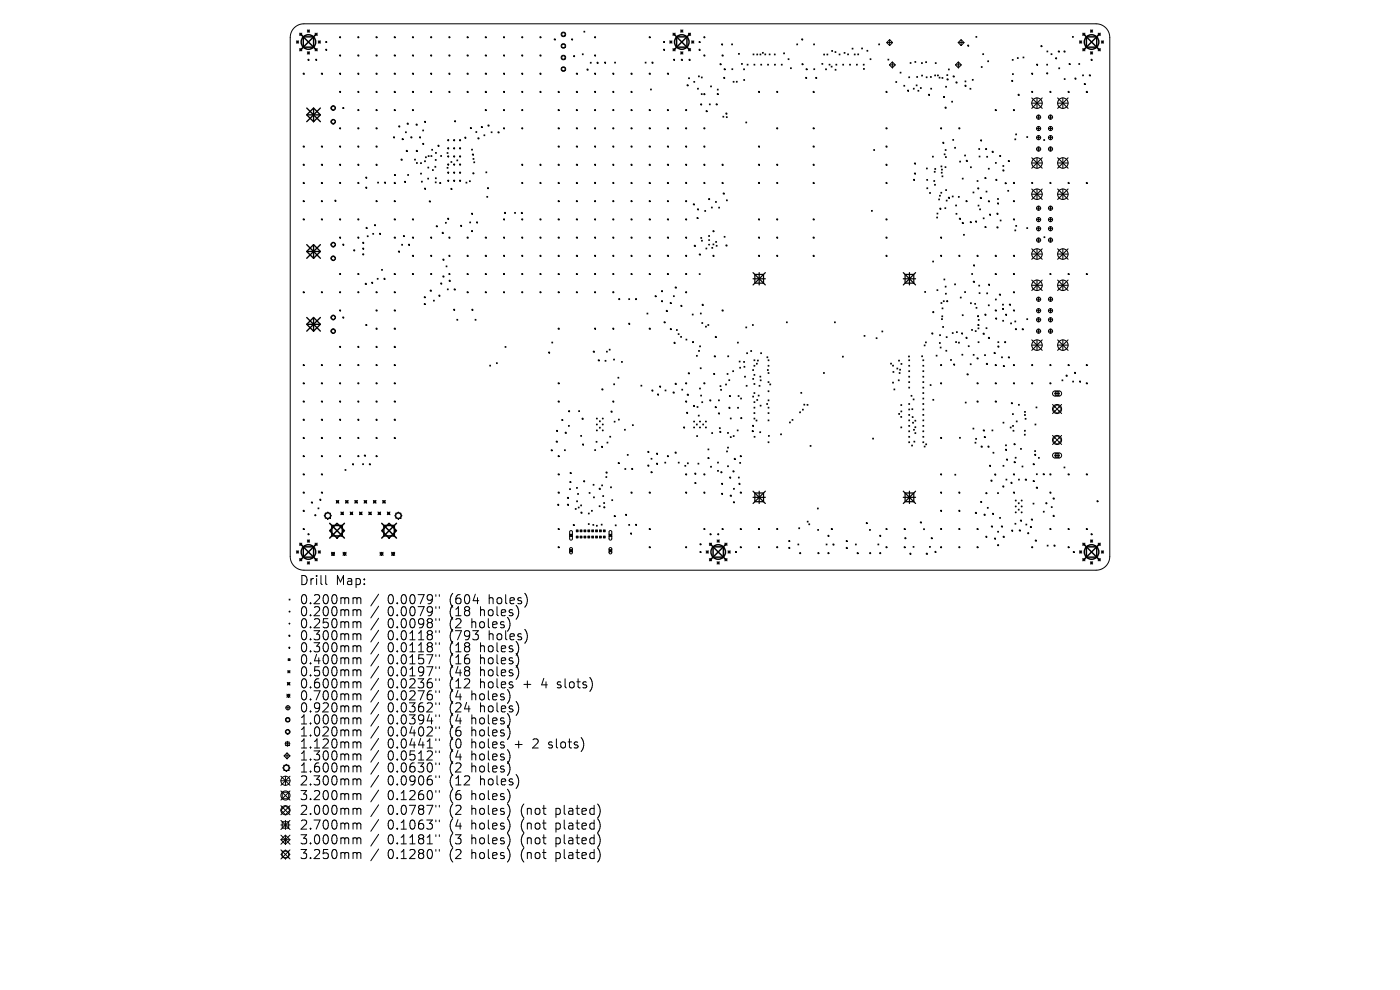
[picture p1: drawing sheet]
<svg xmlns="http://www.w3.org/2000/svg" width="297mm" height="210mm" viewBox="0 0 297 210" stroke-linecap="round" stroke-linejoin="round" font-family="sans-serif">
<defs><g id="words">
<g font-size="2.7">
<text x="63.5" y="124.4">Drill</text>
<text x="71.2" y="124.4">Map:</text>
<text x="63.5" y="128.4">0.200mm</text>
<text x="63.5" y="131">0.200mm</text>
<text x="82.2" y="128.4">0.0079&quot;</text>
<text x="82.2" y="131">0.0079&quot;</text>
<text x="95.5" y="128.4">(604</text>
<text x="95.5" y="131">(18</text>
<text x="102.1" y="131">holes)</text>
<text x="104" y="128.4">holes)</text>
<text x="63.5" y="133.5">0.250mm</text>
<text x="63.5" y="136.1">0.300mm</text>
<text x="82.2" y="133.5">0.0098&quot;</text>
<text x="82.2" y="136.1">0.0118&quot;</text>
<text x="95.5" y="133.5">(2</text>
<text x="95.5" y="136.1">(793</text>
<text x="100.3" y="133.5">holes)</text>
<text x="104" y="136.1">holes)</text>
<text x="63.5" y="138.6">0.300mm</text>
<text x="63.5" y="141.2">0.400mm</text>
<text x="63.5" y="143.7">0.500mm</text>
<text x="82.2" y="138.6">0.0118&quot;</text>
<text x="82.2" y="141.2">0.0157&quot;</text>
<text x="82.2" y="143.7">0.0197&quot;</text>
<text x="95.5" y="138.6">(18</text>
<text x="95.5" y="141.2">(16</text>
<text x="95.5" y="143.7">(48</text>
<text x="102.1" y="138.6">holes)</text>
<text x="102.1" y="141.2">holes)</text>
<text x="102.1" y="143.7">holes)</text>
<text x="63.5" y="146.3">0.600mm</text>
<text x="63.5" y="148.8">0.700mm</text>
<text x="82.2" y="146.3">0.0236&quot;</text>
<text x="82.2" y="148.8">0.0276&quot;</text>
<text x="95.5" y="146.3">(12</text>
<text x="95.5" y="148.8">(4</text>
<text x="100.3" y="148.8">holes)</text>
<text x="102.1" y="146.3">holes</text>
<text x="111.5" y="146.3">+</text>
<text x="115.6" y="146.3">4</text>
<text x="119.1" y="146.3">slots)</text>
<text x="63.5" y="151.4">0.920mm</text>
<text x="63.5" y="153.9">1.000mm</text>
<text x="82.2" y="151.4">0.0362&quot;</text>
<text x="82.2" y="153.9">0.0394&quot;</text>
<text x="95.5" y="151.4">(24</text>
<text x="95.5" y="153.9">(4</text>
<text x="100.3" y="153.9">holes)</text>
<text x="102.1" y="151.4">holes)</text>
<text x="63.5" y="156.5">1.020mm</text>
<text x="63.5" y="159">1.120mm</text>
<text x="63.5" y="161.6">1.300mm</text>
<text x="82.2" y="156.5">0.0402&quot;</text>
<text x="82.2" y="159">0.0441&quot;</text>
<text x="82.2" y="161.6">0.0512&quot;</text>
<text x="95.5" y="156.5">(6</text>
<text x="95.5" y="159">(0</text>
<text x="95.5" y="161.6">(4</text>
<text x="100.3" y="156.5">holes)</text>
<text x="100.3" y="159">holes</text>
<text x="100.3" y="161.6">holes)</text>
<text x="109.7" y="159">+</text>
<text x="113.7" y="159">2</text>
<text x="117.2" y="159">slots)</text>
<text x="63.5" y="164.1">1.600mm</text>
<text x="63.5" y="166.9">2.300mm</text>
<text x="82.2" y="164.1">0.0630&quot;</text>
<text x="82.2" y="166.9">0.0906&quot;</text>
<text x="95.5" y="164.1">(2</text>
<text x="95.5" y="166.9">(12</text>
<text x="100.3" y="164.1">holes)</text>
<text x="102.1" y="166.9">holes)</text>
<text x="63.5" y="170">3.200mm</text>
<text x="63.5" y="173.1">2.000mm</text>
<text x="82.2" y="170">0.1260&quot;</text>
<text x="82.2" y="173.1">0.0787&quot;</text>
<text x="95.5" y="170">(6</text>
<text x="95.5" y="173.1">(2</text>
<text x="100.3" y="170">holes)</text>
<text x="100.3" y="173.1">holes)</text>
<text x="111" y="173.1">(not</text>
<text x="118.5" y="173.1">plated)</text>
<text x="63.5" y="176.3">2.700mm</text>
<text x="63.5" y="179.4">3.000mm</text>
<text x="82.2" y="176.3">0.1063&quot;</text>
<text x="82.2" y="179.4">0.1181&quot;</text>
<text x="95.5" y="176.3">(4</text>
<text x="95.5" y="179.4">(3</text>
<text x="100.3" y="176.3">holes)</text>
<text x="100.3" y="179.4">holes)</text>
<text x="111" y="176.3">(not</text>
<text x="111" y="179.4">(not</text>
<text x="118.5" y="176.3">plated)</text>
<text x="118.5" y="179.4">plated)</text>
<text x="63.5" y="182.5">3.250mm</text>
<text x="82.2" y="182.5">0.1280&quot;</text>
<text x="95.5" y="182.5">(2</text>
<text x="100.3" y="182.5">holes)</text>
<text x="111" y="182.5">(not</text>
<text x="118.5" y="182.5">plated)</text>
</g>
</g></defs>
<g fill="none" stroke="#000" stroke-width=".21">
<path d="M62.5 5.8l.8-.5 1.2-.3h168a2.9 2.9 0 0 1 2.9 2.9v110.2a2.9 2.9 0 0 1-2.9 2.9h-168a2.9 2.9 0 0 1-2.9-2.9v-110.2l.3-1.3zM62.9 8.7l.5 .5M62.9 8.9h.5M63.1 8.7v.5M63.4 8.7l-.5 .5M63.6 7l.4 .5M63.6 7.3h.4M63.6 10.3l.4 .5M63.6 10.6h.4M63.8 7v.5M63.8 10.3v.5M64 7l-.4 .5"/>
<path d="M64 10.3l-.4 .5M64.3 15.5h.2v.2h-.2zM65.2 11l.5 .5M65.2 6.4l.5 .4M65.2 6.6h.5M65.2 11.2h.5M65.3 12.6h.2v.2h-.2zM65.4 6.4v.4M65.4 11v.5M65.7 6.4l-.5 .4M65.7 11l-.5 .5M66.8 10.3l.5 .5"/>
<path d="M66.8 7.3h.5M66.8 10.6h.5M66.8 7l.5 .5M67 12.6h.2v.2h-.2zM67.1 7v.5M67.1 10.3v.5M67.3 7l-.5 .5M67.3 10.3l-.5 .5M67.5 8.9h.5M67.5 8.7l.5 .5M67.8 8.7v.5M68 8.7l-.5 .5"/>
<path d="M68.2 15.5h.2v.2h-.2zM69.1 10.4h.2v.3h-.2zM69.1 8.8h.2v.2h-.2zM72 7.8h.2v.2h-.2zM72 11.7h.2v.2h-.2zM72 15.5h.2v.2h-.2zM72 19.4h.2v.2h-.2zM75.9 7.8h.2v.2h-.2zM75.9 11.7h.2v.2h-.2zM75.9 15.5h.2v.2h-.2zM75.9 19.4h.2v.2h-.2zM79.8 7.8h.2v.2h-.2z"/>
<path d="M79.8 11.7h.2v.2h-.2zM79.8 15.5h.2v.2h-.2zM79.8 19.4h.2v.2h-.2zM83.6 7.8h.2v.2h-.2zM83.6 11.7h.2v.2h-.2zM83.6 15.5h.2v.2h-.2zM83.6 19.4h.2v.2h-.2zM87.5 7.8h.2v.2h-.2zM87.5 11.7h.2v.2h-.2zM87.5 15.5h.2v.2h-.2zM87.5 19.4h.2v.2h-.2zM91.4 7.8h.2v.2h-.2z"/>
<path d="M91.4 11.7h.2v.2h-.2zM91.4 15.5h.2v.2h-.2zM91.4 19.4h.2v.2h-.2zM95.2 7.8h.2v.2h-.2zM95.2 11.7h.2v.2h-.2zM95.2 15.5h.2v.2h-.2zM95.2 19.4h.2v.2h-.2zM99.1 7.8h.2v.2h-.2zM99.1 11.7h.2v.2h-.2zM99.1 15.5h.2v.2h-.2zM99.1 19.4h.2v.2h-.2zM103 7.8h.2v.2h-.2z"/>
<path d="M103 11.7h.2v.2h-.2zM103 15.5h.2v.2h-.2zM103 19.4h.2v.2h-.2zM106.8 7.8h.2v.2h-.2zM106.8 11.7h.2v.2h-.2zM106.8 15.5h.2v.2h-.2zM106.8 19.4h.2v.2h-.2zM110.7 7.8h.2v.2h-.2zM110.7 11.7h.2v.2h-.2zM110.7 15.5h.2v.2h-.2zM110.7 19.4h.2v.2h-.2zM114.5 7.8h.2v.2h-.2z"/>
<path d="M114.5 11.7h.2v.2h-.2zM114.5 15.5h.2v.2h-.2zM114.5 19.4h.2v.2h-.2zM117.6 8.3h.2v.2h-.2zM118.4 19.4h.2v.2h-.2zM119.2 7h.7v.6h-.7zM119.2 9.4h.7v.7h-.7zM119.2 11.9h.7v.6h-.7zM119.2 14.3h.7v.7h-.7zM121.3 8.3h.2v.2h-.2zM121.7 11.8h.2v.2h-.2zM122.3 15.5h.2v.2h-.2z"/>
<path d="M122.3 19.4h.2v.2h-.2zM123.5 11.4l.2 .2M123.7 11.4l-.2 .2M123.9 6.6l.2 .2M124.1 6.6l-.2 .2M124.5 14.7h.2v.2h-.2zM125.2 13.2l.2 .2M125.4 13.2l-.2 .2M126.1 7.8h.2v.2h-.2zM126.1 11.7h.2v.2h-.2zM126.1 15.5h.2v.2h-.2zM126.1 19.4h.2v.2h-.2z"/>
<path d="M126.7 13.2h.2v.2h-.2zM128.3 13.2h.2v.2h-.2zM130 15.5h.2v.2h-.2zM130 19.4h.2v.2h-.2zM130.4 13.2l.2 .2M130.6 13.2l-.2 .2M133.9 15.5h.2v.2h-.2zM133.9 19.4h.2v.2h-.2zM136.9 13.2l.2 .2M137.1 13.2l-.2 .2M137.7 7.8h.2v.2h-.2zM137.7 15.5h.2v.2h-.2z"/>
<path d="M138 18.9l.2 .2M138.2 18.9l-.2 .2M138.3 13.2h.2v.2h-.2zM140.8 8.8h.2v.2h-.2zM140.8 10.4h.2v.3h-.2zM141.6 15.5h.2v.2h-.2zM142.1 8.7l.5 .5M142.1 8.9h.5M142.3 8.7v.5M142.6 8.7l-.5 .5M142.8 10.3l.4 .5M142.8 7.3h.4"/>
<path d="M142.8 10.6h.4M142.8 7l.4 .5M142.9 12.6h.2v.2h-.2zM143 7v.5M143 10.3v.5M143.2 7l-.4 .5M143.2 10.3l-.4 .5M144.4 11l.5 .5M144.4 6.6h.5M144.4 11.2h.5M144.4 6.4l.5 .4M144.5 12.6h.2v.2h-.2z"/>
<path d="M144.6 6.4v.4M144.6 11v.5M144.9 11l-.5 .5M144.9 6.4l-.5 .4M145.8 18h.2v.2h-.2zM146 7.3h.5M146 10.6h.5M146 10.3l.5 .5M146 7l.5 .5M146.1 16.5l.2 .2M146.2 12.6h.2v.2h-.2zM146.3 16.5l-.2 .2"/>
<path d="M146.3 7v.5M146.3 10.3v.5M146.5 7l-.5 .5M146.5 10.3l-.5 .5M146.7 8.9h.5M146.7 8.7l.5 .5M147 8.7v.5M147.2 17.3l.2 .2M147.2 8.7l-.5 .5M147.4 17.3l-.2 .2M148 18.7l.2 .2M148.2 18.7l-.2 .2"/>
<path d="M148.2 16.1l.2 .2M148.3 10.4h.2v.3h-.2zM148.3 8.8h.2v.2h-.2zM148.4 16.1l-.2 .2M148.8 19.9l.2 .2M148.8 16.3l.2 .2M149 19.9l-.2 .2M149 16.3l-.2 .2M149.3 7.8h.2v.2h-.2zM149.3 11.7h.2v.2h-.2zM149.3 19.9h.2v.2h-.2zM150.7 18.2l.2 .2"/>
<path d="M150.9 18.2l-.2 .2M152.2 19.8h.2v.2h-.2zM152.2 18.9l.2 .2M152.4 18.9l-.2 .2M152.8 13.5h.2v.2h-.2zM153.1 9.3h.2v.2h-.2zM153.2 11.7h.2v.2h-.2zM153.5 16.4h.2v.2h-.2zM153.6 14.6h.2v.2h-.2zM155.2 9.3l.2 .2M155.3 14.6l.2 .2M155.4 9.3l-.2 .2"/>
<path d="M155.5 14.6l-.2 .2M155.5 17.2l.2 .2M155.7 17.2l-.2 .2M156.2 17.2l.2 .2M156.4 17.2l-.2 .2M156.7 11.3l.2 .2M156.9 11.3l-.2 .2M157.3 13.5l.2 .2M157.5 13.5l-.2 .2M157.7 14.6l.2 .2M157.8 16.9l.2 .2M157.9 14.6l-.2 .2"/>
<path d="M158 16.9l-.2 .2M158.5 13.6l.2 .2M158.7 13.6l-.2 .2M159.8 11.4l.1 .2M159.9 11.4l-.1 .2M159.9 13.6l.2 .2M160.1 13.6l-.2 .2M160.6 11.5l.1 .2M160.7 11.5l-.1 .2M160.9 19.4h.2v.2h-.2zM161.2 11.5l.2 .2M161.4 13.6l.2 .2"/>
<path d="M161.4 11.5l-.2 .2M161.6 13.6l-.2 .2M161.7 11.1l.2 .2M161.9 11.1l-.2 .2M162.3 11.4l.1 .2M162.4 11.4l-.1 .2M162.8 13.6l.2 .2M163 13.6l-.2 .2M163.2 11.4l.2 .2M163.4 11.4l-.2 .2M164.3 11.5l.2 .2M164.3 13.6l.2 .2"/>
<path d="M164.5 11.5l-.2 .2M164.5 13.6l-.2 .2M164.8 19.4h.2v.2h-.2zM165.7 13.6l.2 .2M165.9 13.6l-.2 .2M166.2 11.2l.2 .2M166.4 11.2l-.2 .2M167.2 12.5l.2 .2M167.4 12.5l-.2 .2M167.7 14.4l.2 .2M167.9 14.4l-.2 .2M169 9.3l.2 .2"/>
<path d="M169.2 9.3l-.2 .2M170.1 8.3h.2v.2h-.2zM170.1 13.5h.2v.2h-.2zM170.9 16.4h.2v.2h-.2zM171 14.6h.2v.2h-.2zM172.5 19.4h.2v.2h-.2zM172.6 9.3l.2 .2M172.6 14.6l.2 .2M172.8 9.3l-.2 .2M172.8 14.6l-.2 .2M173 16.4h.2v.2h-.2zM174.4 13.4l.2 .2"/>
<path d="M174.6 13.4l-.2 .2M174.7 11.5l.2 .2M174.9 11.5l-.2 .2M175.1 14.6l.2 .2M175.3 14.6l-.2 .2M175.4 11.5l.2 .2M175.6 11.5l-.2 .2M175.9 13.6l.2 .2M176.1 13.6l-.2 .2M176.3 14l.2 .2M176.4 10.7l.2 .2M176.5 14l-.2 .2"/>
<path d="M176.6 10.7l-.2 .2M177.1 11l.2 .1M177.2 14.7l.2 .2M177.3 11l-.2 .1M177.3 13.6l.2 .2M177.4 14.7l-.2 .2M177.5 13.6l-.2 .2M178 11.5l.2 .2M178.2 11.5l-.2 .2M178.8 13.6l.2 .2M179 13.6l-.2 .2M179.1 11.1l.2 .2"/>
<path d="M179.3 11.1l-.2 .2M179.8 11.4l.2 .2M180 11.4l-.2 .2M180.2 13.6l.2 .2M180.4 13.6l-.2 .2M180.8 10.2l.2 .2M181 10.2l-.2 .2M181.2 11.5l.2 .2M181.4 11.5l-.2 .2M181.7 13.6l.2 .2M181.9 13.6l-.2 .2M182 11.4l.2 .2"/>
<path d="M182.2 11.4l-.2 .2M182.8 10.2l.2 .2M183 10.2l-.2 .2M183.1 13.6l.2 .2M183.2 14.5l.2 .2M183.3 13.6l-.2 .2M183.4 14.5l-.2 .2M183.9 10.7l.2 .2M184.1 10.7l-.2 .2M184.6 12.5l.2 .2M184.8 12.5l-.2 .2M186.4 9.3l.2 .2"/>
<path d="M186.6 9.3l-.2 .2M188 19.4h.2v.2h-.2zM188.1 9h1.3M188.4 12.5l.2 .2M188.6 12.5l-.2 .2M188.7 13.8l.6-.7 .6 .7-.6 .6zM188.7 13.8h1.2M188.7 8.4l.7 .6-.7 .7-.6-.7zM188.7 8.4v1.3M189.3 13.1v1.3M190 17.3l.2 .2M190.2 17.3l-.2 .2"/>
<path d="M191 15.3l.1 .2M191.1 15.3l-.1 .2M191.7 18.1l.2 .2M191.9 18.1l-.2 .2M192.5 19.1h.2v.2h-.2zM192.8 16.3l.2 .2M193 16.3l-.2 .2M193.1 13.3l.2 .2M193.3 13.3l-.2 .2M193.8 18.7l.1 .2M193.9 18.7l-.1 .2M194.1 13l.2 .2"/>
<path d="M194.3 13l-.2 .2M194.4 18l.2 .2M194.5 16.2l.2 .2M194.6 18l-.2 .2M194.7 16.2l-.2 .2M194.7 19.2l.2 .1M194.9 19.2l-.2 .1M195.2 18.6l.2 .2M195.4 18.6l-.2 .2M195.5 13.3l.2 .2M195.5 15.9l.2 .2M195.7 13.3l-.2 .2"/>
<path d="M195.7 15.9l-.2 .2M196.4 13.1l.2 .2M196.5 16.3l.2 .2M196.6 13.1l-.2 .2M196.7 16.3l-.2 .2M197.4 16.2l.2 .2M197.4 18.7l.2 .2M197.6 16.2l-.2 .2M197.6 18.7l-.2 .2M198.3 15.9l.2 .2M198.4 13.3l.2 .2M198.5 15.9l-.2 .2"/>
<path d="M198.6 13.3l-.2 .2M198.9 15.9l.2 .2M199.1 15.9l-.2 .2M199.2 16.4l.2 .2M199.4 16.4l-.2 .2M199.8 16.4l.2 .2M200 16.4l-.2 .2M200.6 18.3l.2 .2M200.8 18.3l-.2 .2M200.9 15.8l.2 .2M200.9 16.7h.2v.2h-.2zM201.1 15.8l-.2 .2"/>
<path d="M201.2 14.6l.2 .2M201.4 14.6l-.2 .2M202.2 16.1h.2v.2h-.2zM202.7 13.8l.6-.7 .6 .7-.6 .6zM202.7 13.8h1.2M202.8 17.4h.2v.2h-.2zM203.3 9h1.2M203.3 13.1v1.3M203.9 8.4l.6 .6-.6 .7-.6-.7zM203.9 8.4v1.3M204.7 18.1h.2v.2h-.2zM204.7 17.2l.2 .2"/>
<path d="M204.9 17.2l-.2 .2M205.3 9.6h.2v.2h-.2zM205.8 18.7l.2 .2M206 18.7l-.2 .2M206.3 16.8l.2 .2M206.5 16.8l-.2 .2M207 7.7l.2 .2M207.2 7.7l-.2 .2M208.2 14.1l.2 .2M208.4 14.1l-.2 .2M208.5 11.4l.2 .2M208.7 11.4l-.2 .2"/>
<path d="M209.5 12.9l.2 .2M209.7 12.9l-.2 .2M214.6 17.1h.2v.2h-.2zM214.7 12.6l.2 .2M214.8 15.6l.2 .2M214.9 12.6l-.2 .2M215 15.6l-.2 .2M215.8 12.2l.2 .2M216 20h.2v.2h-.2zM216 12.2l-.2 .2M217 12.1l.2 .2M217.2 12.1l-.2 .2"/>
<path d="M218.9 15.5h.2v.2h-.2zM218.9 19.4h.2v.2h-.2zM219.9 13.6h.2v.2h-.2zM220.8 9.7h.2v.2h-.2zM222 15.5h.3v.2h-.3zM222.1 13.6l.1 .2M222.1 10.8l.2 .2M222.2 13.6l-.1 .2M222.3 10.8l-.2 .2M222.7 19.4h.2v.2h-.2zM223 11.4l.2 .2M223.2 11.4l-.2 .2"/>
<path d="M223.9 12.3h.2v.2h-.2zM224.5 10.8h.2v.2h-.2zM224.6 14.4l.2 .2M224.8 14.4l-.2 .2M225.7 10.8h.2v.2h-.2zM225.8 16.7l.2 .2M226 16.7l-.2 .2M226.6 19.4h.2v.2h-.2zM226.8 13.5h.2v.2h-.2zM227.5 7.7l.2 .2M227.7 7.7l-.2 .2M228 16.6h.2v.2h-.2z"/>
<path d="M228.9 13.5l.2 .2M229 8.9h.5M229 8.7l.5 .5M229.1 13.5l-.2 .2M229.3 8.7v.5M229.5 8.7l-.5 .5M229.7 15.9l.2 .2M229.7 7.3h.5M229.7 10.6h.5M229.7 7l.5 .5M229.7 10.3l.5 .5M229.9 15.9l-.2 .2"/>
<path d="M229.9 7v.5M229.9 10.3v.5M230 17.7h.2v.2h-.2zM230.2 7l-.5 .5M230.2 10.3l-.5 .5M230.5 19.4h.2v.2h-.2zM231.1 15.9h.2v.2h-.2zM231.3 6.6h.5M231.3 11.2h.5M231.3 11l.5 .5M231.3 6.4l.5 .4M231.5 12.6h.2v.2h-.2z"/>
<path d="M231.6 6.4v.4M231.6 11v.5M231.8 6.4l-.5 .4M231.8 11l-.5 .5M233 7.3h.4M233 10.6h.4M233 10.3l.4 .5M233 7l.4 .5M233.2 7v.5M233.2 10.3v.5M233.4 10.3l-.4 .5M233.4 7l-.4 .5"/>
<path d="M233.6 8.9h.5M233.6 8.7l.5 .5M233.9 8.7v.5M234.1 8.7l-.5 .5M64.3 31h.2v.2h-.2zM64.3 34.8h.2v.2h-.2zM64.3 38.7h.2v.2h-.2zM68.2 31h.2v.2h-.2zM68.2 34.8h.2v.2h-.2zM68.2 38.7h.2v.2h-.2zM70.2 22.9l.5-.5 .5 .5-.5 .5zM70.2 25.8l.5-.5 .5 .5-.5 .5z"/>
<path d="M72 27.1h.2v.2h-.2zM72 31h.2v.2h-.2zM72 34.8h.2v.2h-.2zM72 38.7h.2v.2h-.2zM72.7 22.8h.2v.2h-.2zM75.9 23.2h.2v.3h-.2zM75.9 27.1h.2v.2h-.2zM75.9 31h.2v.2h-.2zM75.9 34.8h.2v.2h-.2zM75.9 38.7h.2v.2h-.2zM77.6 37.6h.2v.2h-.2zM77.6 39.7h.2v.2h-.2z"/>
<path d="M79.8 23.2h.2v.3h-.2zM79.8 27.1h.2v.2h-.2zM79.8 31h.2v.2h-.2zM79.8 34.8h.2v.2h-.2zM80.1 38.6l.2 .2M80.3 38.6l-.2 .2M81.6 38.6h.2v.2h-.2zM83.5 29h.2v.2h-.2zM83.6 23.2h.2v.3h-.2zM83.6 38.7h.2v.2h-.2zM83.7 37h.2v.2h-.2zM84.6 26.7h.2v.2h-.2z"/>
<path d="M85.1 33.8h.2v.2h-.2zM85.3 29.4h.2v.2h-.2zM85.8 38.5h.2v.2h-.2zM86 28l.2 .2M86.2 31.9h.2v.2h-.2zM86.2 28l-.2 .2M86.4 26.1h.2v.2h-.2zM86.5 37l.2 .2M86.7 37l-.2 .2M87.2 29h.2v.2h-.2zM87.5 23.2h.2v.3h-.2zM87.9 33.8l.2 .2"/>
<path d="M88.1 33.8l-.2 .2M88.3 26.3h.2v.2h-.2zM88.3 31.9h.2v.2h-.2zM88.3 34.5l.2 .2M88.5 34.5l-.2 .2M89 29h.2v.2h-.2zM89.2 34.5l.2 .2M89.2 36.7l.2 .2M89.4 38.4l.2 .2M89.4 34.5l-.2 .2M89.4 36.7l-.2 .2M89.6 38.4l-.2 .2"/>
<path d="M89.7 30.4h.2v.2h-.2zM89.7 27.6l.2 .2M89.9 27.6l-.2 .2M90.1 39.9h.2v.2h-.2zM90.1 25.7h.2v.2h-.2zM90.1 34.1l.2 .2M90.3 33.3l.1 .2M90.3 34.1l-.2 .2M90.4 33.3l-.1 .2M90.7 37.8l.2 .2M90.8 35.5l.2 .1M90.8 33l.2 .2"/>
<path d="M90.9 37.8l-.2 .2M91 35.5l-.2 .1M91 33l-.2 .2M91.4 33l.2 .2M91.6 31.7l.2 .2M91.6 33l-.2 .2M91.7 36l.2 .2M91.8 31.7l-.2 .2M91.9 36l-.2 .2M92.3 35.3l.2 .2M92.3 38.6l.2 .2M92.3 33.8l.2 .2"/>
<path d="M92.4 37.7l.2 .2M92.4 32.3l.2 .2M92.5 35.3l-.2 .2M92.5 38.6l-.2 .2M92.5 33.8l-.2 .2M92.6 37.7l-.2 .2M92.6 32.3l-.2 .2M92.9 30.8h.2v.2h-.2zM93.3 38.7h.2v.2h-.2zM93.5 33l.2 .2M93.7 33l-.2 .2M94.8 32.4l.2 .2"/>
<path d="M94.8 35.5l.2 .2M94.9 33.2l.2-.2 .1 .2-.1 .1zM94.9 34.9l.2-.2 .1 .2-.1 .1zM95 32.4l-.2 .2M95 35.5l-.2 .2M95.1 29.6l.1 .1-.1 .2-.2-.2zM95.1 31.3l.1 .1-.1 .2-.2-.2zM95.1 36.5l.1 .1-.1 .1-.2-.1zM95.1 38.2l.1 .1-.1 .2-.2-.2zM95.7 40h.2v.2h-.2zM95.7 34.3l.2 .2M95.9 34.3l-.2 .2"/>
<path d="M96.2 29.7l.1-.1 .2 .1-.2 .2zM96.2 31.4l.1-.1 .2 .1-.2 .2zM96.2 33.2l.1-.2 .2 .2-.2 .1zM96.2 34.9l.1-.2 .2 .2-.2 .1zM96.2 36.6l.1-.1 .2 .1-.2 .1zM96.3 38.2l.2 .1-.2 .2-.1-.2zM96.4 25.6h.2v.2h-.2zM96.9 33.9l.2 .2M97.1 33.9l-.2 .2M97.5 29.7l.1-.1 .1 .1-.1 .2zM97.5 31.4l.1-.1 .1 .1-.1 .2zM97.5 33.2l.1-.2 .1 .2-.1 .1z"/>
<path d="M97.5 34.9l.1-.2 .1 .2-.1 .1zM97.5 36.6l.1-.1 .1 .1-.1 .1zM97.6 38.2l.1 .1-.1 .2-.1-.2zM98.6 29.1h.2v.2h-.2zM98.9 38.6l.1 .2M99 38.6l-.1 .2M99.6 38.3l.2 .2M99.8 38.3l-.2 .2M99.8 27.1h.2v.2h-.2zM100 31.6l.2 .2M100.2 32.7h.2v.2h-.2zM100.2 31.6l-.2 .2"/>
<path d="M100.3 36.7h.2v.2h-.2zM100.4 33.6l.1 .2M100.5 34.3l.2 .2M100.5 33.6l-.1 .2M100.7 34.3l-.2 .2M101 27.9l.1 .2M101.1 27.9l-.1 .2M101.4 29.2h.2v.2h-.2zM102.1 26.8h.2v.2h-.2zM102.7 28.6l.2 .2M102.9 28.6l-.2 .2M103 23.2h.2v.3h-.2z"/>
<path d="M103.1 36.5l.2 .2M103.3 36.5l-.2 .2M103.4 39.8h.2v.2h-.2zM103.5 26.5h.2v.2h-.2zM104.2 28l.2 .2M104.4 28l-.2 .2M105.6 28h.2v.2h-.2zM106.8 23.2h.2v.3h-.2zM106.8 27.1h.2v.2h-.2zM110.7 23.2h.2v.3h-.2zM110.7 27.1h.2v.2h-.2zM110.7 34.8h.2v.2h-.2z"/>
<path d="M110.7 38.7h.2v.2h-.2zM114.5 34.8h.2v.2h-.2zM114.5 38.7h.2v.2h-.2zM118.4 23.2h.2v.3h-.2zM118.4 27.1h.2v.2h-.2zM118.4 31h.2v.2h-.2zM118.4 34.8h.2v.2h-.2zM118.4 38.7h.2v.2h-.2zM122.3 23.2h.2v.3h-.2zM122.3 27.1h.2v.2h-.2zM122.3 31h.2v.2h-.2zM122.3 34.8h.2v.2h-.2z"/>
<path d="M122.3 38.7h.2v.2h-.2zM126.1 23.2h.2v.3h-.2zM126.1 27.1h.2v.2h-.2zM126.1 31h.2v.2h-.2zM126.1 34.8h.2v.2h-.2zM126.1 38.7h.2v.2h-.2zM130 23.2h.2v.3h-.2zM130 27.1h.2v.2h-.2zM130 31h.2v.2h-.2zM130 34.8h.2v.2h-.2zM130 38.7h.2v.2h-.2zM133.9 23.2h.2v.3h-.2z"/>
<path d="M133.9 27.1h.2v.2h-.2zM133.9 31h.2v.2h-.2zM133.9 34.8h.2v.2h-.2zM133.9 38.7h.2v.2h-.2zM137.7 23.2h.2v.3h-.2zM137.7 27.1h.2v.2h-.2zM137.7 31h.2v.2h-.2zM137.7 34.8h.2v.2h-.2zM137.7 38.7h.2v.2h-.2zM141.6 23.2h.2v.3h-.2zM141.6 27.1h.2v.2h-.2zM141.6 31h.2v.2h-.2z"/>
<path d="M141.6 34.8h.2v.2h-.2zM141.6 38.7h.2v.2h-.2zM145.5 23.2h.2v.3h-.2zM145.5 27.1h.2v.2h-.2zM145.5 31h.2v.2h-.2zM145.5 34.8h.2v.2h-.2zM145.5 38.7h.2v.2h-.2zM148.6 22h.2v.2h-.2zM149.3 27.1h.2v.2h-.2zM149.3 31h.2v.2h-.2zM149.3 34.8h.2v.2h-.2zM149.3 38.7h.2v.2h-.2z"/>
<path d="M149.8 23.5h.2v.2h-.2zM150.5 22l.2 .2M150.7 22l-.2 .2M151.9 22h.2v.2h-.2zM153.2 34.8h.2v.2h-.2zM153.2 38.7h.2v.2h-.2zM153.4 24.7l.1 .1M153.5 24.7l-.1 .1M154 24h.2v.2h-.2zM154.1 24.8l.2 .2M154.3 24.8l-.2 .2M158.2 25.9l.2 .2"/>
<path d="M158.4 25.9l-.2 .2M160.9 31h.2v.2h-.2zM160.9 34.8h.2v.2h-.2zM160.9 38.7h.2v.2h-.2zM164.8 27.1h.2v.2h-.2zM164.8 34.8h.2v.2h-.2zM164.8 38.7h.2v.2h-.2zM172.5 27.1h.2v.2h-.2zM172.5 31h.2v.2h-.2zM172.5 34.8h.2v.2h-.2zM172.5 38.7h.2v.2h-.2zM185.4 31.7l.1 .2"/>
<path d="M185.5 31.7l-.1 .2M188 27.1h.2v.2h-.2zM188 31h.2v.2h-.2zM188 34.8h.2v.2h-.2zM188 38.7h.2v.2h-.2zM193.8 38h.2v.3h-.2zM194 34.6h.2v.2h-.2zM194 36.7h.2v.2h-.2zM196.5 35.6l.2 .2M196.6 38.1l.2 .2M196.6 39.8l.2 .2M196.7 35.6l-.2 .2"/>
<path d="M196.8 38.1l-.2 .2M196.8 39.8l-.2 .2M197 20h.2v.2h-.2zM197.8 33.1l.2 .2M198 33.1l-.2 .2M198.1 38.3l.2 .2M198.2 36.3l.2 .2M198.2 39.1l.2 .2M198.3 38.3l-.2 .2M198.3 35.7l.2 .2M198.4 36.3l-.2 .2M198.4 39.1l-.2 .2"/>
<path d="M198.5 35.7l-.2 .2M199.5 27.1h.2v.2h-.2zM199.6 35.2l.2 .2M199.7 36.5l.2 .2M199.7 35.9l.2 .2M199.8 35.2l-.2 .2M199.8 37.3l.2 .2M199.9 36.5l-.2 .2M199.9 35.9l-.2 .2M200 30.2h.2v.2h-.2zM200 37.3l-.2 .2M200.2 20.5h.2v.2h-.2z"/>
<path d="M200.3 32.6l.2 .2M200.5 35.4l.2 .2M200.5 22.7h.2v.2h-.2zM200.5 32.6l-.2 .2M200.5 31.7l.2 .2M200.6 33.2l.2 .2M200.7 35.4l-.2 .2M200.7 31.7l-.2 .2M200.8 33.2l-.2 .2M201.9 21.5l.2 .2M202.1 21.5l-.2 .2M202.1 29.6l.2 .2"/>
<path d="M202.3 29.6l-.2 .2M202.5 31.2l.2 .2M202.7 31.2l-.2 .2M203.4 27.1h.2v.2h-.2zM203.6 34.2l.2 .2M203.8 34.2l-.2 .2M204.1 37.8l.2 .2M204.3 37.8l-.2 .2M204.6 32.9l.2 .2M204.8 32.9l-.2 .2M205 34h.2v.2h-.2zM205.9 35.4l.2 .2"/>
<path d="M206.1 35.4l-.2 .2M207.3 38.3l.2 .2M207.4 39.9h.2v.2h-.2zM207.5 38.3l-.2 .2M207.6 31.5l.2 .2M207.7 33.1l.2 .2M207.8 31.5l-.2 .2M207.9 33.1l-.2 .2M208 29.7h.2v.2h-.2zM208.9 37.7h.2v.2h-.2zM209.1 31.5h.2v.2h-.2zM209.3 33.2l.2 .1"/>
<path d="M209.5 33.2l-.2 .1M209.7 35.7l.2 .2M209.9 35.7l-.2 .2M210.5 32.1h.2v.2h-.2zM211.1 23.2h.2v.3h-.2zM211.2 34.5l.2 .2M211.3 38.1h.2v.2h-.2zM211.4 34.5l-.2 .2M212.1 33h.2v.2h-.2zM212.8 36h.2v.3h-.2zM212.8 35.1l.2 .2M213 35.1l-.2 .2"/>
<path d="M213.2 38.8h.2v.2h-.2zM213.9 34h.2v.3h-.2zM215 23.2h.2v.3h-.2zM215 38.7h.2v.2h-.2zM215.3 29.5l.2 .2M215.5 28.4l.2 .2M215.5 29.5l-.2 .2M215.7 28.4l-.2 .2M217.8 29l.2 .2M218 29l-.2 .2M218.9 38.7h.2v.2h-.2zM219.9 24.8h.9"/>
<path d="M219.9 27.3h.9M219.9 29.2h.9M219.9 31.6h.9M220.3 24.4v.9M220.3 26.8v.9M220.3 28.8v.8M220.3 31.2v.9M221.4 29.6l.2 .2M221.6 29.6l-.2 .2M222.4 24.8h.9M222.4 27.3h.9M222.4 29.2h.9"/>
<path d="M222.4 31.6h.9M222.7 38.7h.2v.2h-.2zM222.9 24.4v.9M222.9 26.8v.9M222.9 28.8v.8M222.9 31.2v.9M226.6 38.7h.2v.2h-.2zM230.5 38.7h.2v.2h-.2zM64.3 42.6h.2v.2h-.2zM64.3 46.4h.2v.2h-.2zM68.2 42.6h.2v.2h-.2zM68.2 46.4h.2v.2h-.2z"/>
<path d="M70.2 51.9l.5-.5 .5 .5-.5 .5zM70.2 54.8l.5-.5 .5 .5-.5 .5zM71 42.5h.2v.2h-.2zM72 46.4h.2v.2h-.2zM72 50.3h.2v.2h-.2zM72 58h.2v.2h-.2zM72.7 51.8h.2v.2h-.2zM75 53h.2v.2h-.2zM75.9 46.4h.2v.2h-.2zM75.9 50.3h.2v.2h-.2zM75.9 58h.2v.2h-.2zM76.9 51.4h.3v.2h-.3z"/>
<path d="M76.9 52.6h.3v.2h-.3zM76.9 53.8h.3v.2h-.3zM77.7 48.2h.2v.2h-.2zM77.9 50l.2 .2M78.1 50l-.2 .2M78.8 59.9h.3v.2h-.3zM79.1 49.5l.2 .2M79.3 49.5l-.2 .2M79.4 47.7h.3v.2h-.3zM79.8 42.6h.2v.2h-.2zM80 59l.2 .2M80.2 59l-.2 .2"/>
<path d="M80.5 49.5h.2v.2h-.2zM80.9 57.1l.2 .2M81.1 57.1l-.2 .2M81.5 59h.2v.2h-.2zM83.6 42.6h.2v.2h-.2zM83.6 46.4h.2v.2h-.2zM83.6 50.3h.2v.2h-.2zM83.6 58h.2v.2h-.2zM84.5 53.3h.2v.2h-.2zM85.2 51.8l.2 .2M85.4 51.8l-.2 .2M85.6 50h.2v.2h-.2z"/>
<path d="M86.7 51.8h.2v.2h-.2zM87.5 46.4h.2v.2h-.2zM87.5 50.3h.2v.2h-.2zM87.5 54.2h.2v.2h-.2zM87.5 58h.2v.2h-.2zM91.1 42.6h.2v.2h-.2zM91.4 50.3h.2v.2h-.2zM91.4 54.2h.2v.2h-.2zM91.4 58h.2v.2h-.2zM92.6 47.9h.2v.2h-.2zM93.8 49.3h.2v.2h-.2zM94 55h.2v.2h-.2z"/>
<path d="M94 58.5h.2v.2h-.2zM94.5 47.2l.2 .2M94.6 56.4l.2 .2M94.7 47.2l-.2 .2M94.8 56.4l-.2 .2M95 46.3h.2v.2h-.2zM95.2 50.3h.2v.2h-.2zM95.2 54.2h.2v.2h-.2zM95.2 58h.2v.2h-.2zM95.3 59.4h.2v.3h-.2zM97.7 47.8h.2v.2h-.2zM99.1 50.3h.2v.2h-.2z"/>
<path d="M99.1 54.2h.2v.2h-.2zM99.1 58h.2v.2h-.2zM99.7 47.1l.1 .2M99.8 47.1l-.1 .2M100 45.2h.2v.2h-.2zM100 48.9h.2v.2h-.2zM101.1 47.1h.2v.2h-.2zM103 50.3h.2v.2h-.2zM103 54.2h.2v.2h-.2zM103 58h.2v.2h-.2zM103.3 41.7l.2 .1M103.5 41.7l-.2 .1"/>
<path d="M106.8 46.4h.2v.2h-.2zM106.8 50.3h.2v.2h-.2zM106.8 54.2h.2v.2h-.2zM106.8 58h.2v.2h-.2zM107 45.1h.2v.2h-.2zM109.2 45.1l.2 .2M109.4 45.1l-.2 .2M110.6 45.1h.2v.2h-.2zM110.7 46.4h.2v.2h-.2zM110.7 50.3h.2v.2h-.2zM110.7 54.2h.2v.2h-.2zM110.7 58h.2v.2h-.2z"/>
<path d="M114.5 46.4h.2v.2h-.2zM114.5 50.3h.2v.2h-.2zM114.5 54.2h.2v.2h-.2zM114.5 58h.2v.2h-.2zM118.4 42.6h.2v.2h-.2zM118.4 46.4h.2v.2h-.2zM118.4 50.3h.2v.2h-.2zM118.4 54.2h.2v.2h-.2zM118.4 58h.2v.2h-.2zM122.3 42.6h.2v.2h-.2zM122.3 46.4h.2v.2h-.2zM122.3 50.3h.2v.2h-.2z"/>
<path d="M122.3 54.2h.2v.2h-.2zM122.3 58h.2v.2h-.2zM126.1 42.6h.2v.2h-.2zM126.1 46.4h.2v.2h-.2zM126.1 50.3h.2v.2h-.2zM126.1 54.2h.2v.2h-.2zM126.1 58h.2v.2h-.2zM130 42.6h.2v.2h-.2zM130 46.4h.2v.2h-.2zM130 50.3h.2v.2h-.2zM130 54.2h.2v.2h-.2zM130 58h.2v.2h-.2z"/>
<path d="M133.9 42.6h.2v.2h-.2zM133.9 46.4h.2v.2h-.2zM133.9 50.3h.2v.2h-.2zM133.9 54.2h.2v.2h-.2zM133.9 58h.2v.2h-.2zM137.7 42.6h.2v.2h-.2zM137.7 46.4h.2v.2h-.2zM137.7 50.3h.2v.2h-.2zM137.7 54.2h.2v.2h-.2zM137.7 58h.2v.2h-.2zM141.6 42.6h.2v.2h-.2zM141.6 46.4h.2v.2h-.2z"/>
<path d="M141.6 50.3h.2v.2h-.2zM141.6 54.2h.2v.2h-.2zM141.6 58h.2v.2h-.2zM145.5 42.6h.2v.2h-.2zM145.5 46.4h.2v.2h-.2zM145.5 50.3h.2v.2h-.2zM145.5 54.2h.2v.2h-.2zM145.5 58h.2v.2h-.2zM147.1 43.2h.2v.2h-.2zM147.3 52h.2v.2h-.2zM147.9 46.1h.2v.3h-.2zM148 44.3h.2v.2h-.2z"/>
<path d="M148.3 58.1l.2 .1M148.4 53.9h.2v.2h-.2zM148.5 58.1l-.2 .1M148.7 50.4l.2 .2M148.8 51l.2 .2M148.9 50.4l-.2 .2M149 51l-.2 .2M149.5 44.7l.2 .1M149.7 44.7l-.2 .1M149.8 52.6l.1 .2M149.9 52.6l-.1 .2M150.3 50.9h.3"/>
<path d="M150.3 51.9h.3M150.3 42.1h.2v.2h-.2zM150.3 50l.2 .2M150.4 50.8v.2M150.4 51.8v.2M150.5 50l-.2 .2M150.9 43.9l.2 .2M151 52.5l.2 .2M151.1 43.9l-.2 .2M151.2 52.5l-.2 .2M151.2 48.9h.3v.2h-.3zM151.2 54.2h.3v.2h-.3z"/>
<path d="M151.3 51.7l.1 .2M151.4 51.7l-.1 .2M151.8 42.7l.2 .2M151.8 51.2l.2 .2M151.9 52l.2 .2M152 42.7l-.2 .2M152 51.2l-.2 .2M152.1 52l-.2 .2M152.5 43.9l.2 .2M152.7 43.9l-.2 .2M153.4 40.9h.2v.2h-.2zM153.6 50.1l.2 .2"/>
<path d="M153.8 50.1l-.2 .2M154 52h.2v.2h-.2zM154.1 42.4l.2 .2M154.3 42.4l-.2 .2M160.9 46.4h.2v.2h-.2zM160.9 50.3h.2v.2h-.2zM160.9 54.2h.2v.2h-.2zM164.8 46.4h.2v.2h-.2zM164.8 50.3h.2v.2h-.2zM164.8 54.2h.2v.2h-.2zM172.5 46.4h.2v.2h-.2zM172.5 50.3h.2v.2h-.2z"/>
<path d="M172.5 54.2h.2v.2h-.2zM184.9 44.6l.2 .2M185.1 44.6l-.2 .2M188 46.4h.2v.2h-.2zM188 50.3h.2v.2h-.2zM188 54.2h.2v.2h-.2zM197.2 40.8l.2 .2M197.4 40.8l-.2 .2M197.9 55.4l.2 .2M198.1 55.4l-.2 .2M198.7 46l.2 .2M198.8 45.2l.2 .2"/>
<path d="M198.9 46l-.2 .2M199 45.2l-.2 .2M199.1 42.2l.2 .2M199.3 41.4l.2 .2M199.3 42.2l-.2 .2M199.4 44.2h.2v.2h-.2zM199.5 41.4l-.2 .2M199.5 50.3h.2v.2h-.2zM199.5 54.2h.2v.2h-.2zM199.6 40.8l.2 .2M199.8 40.8l-.2 .2M200.2 59.2l.2 .2"/>
<path d="M200.4 59.2l-.2 .2M200.4 44.1l.2 .2M200.6 40.2l.2 .2M200.6 44.1l-.2 .2M200.7 42.5l.2 .1M200.8 40.2l-.2 .2M200.9 42.5l-.2 .1M201.2 41.8h.2v.2h-.2zM202 41.6l.2 .2M202.2 41.6l-.2 .2M202.7 43.5l.2 .2M202.8 45.3l.2 .2"/>
<path d="M202.9 43.5l-.2 .2M203 45.3l-.2 .2M203.3 41.7l.2 .2M203.4 54.2h.2v.2h-.2zM203.5 41.7l-.2 .2M203.5 46.3h.2v.2h-.2zM204.1 47.2h.2v.2h-.2zM204.4 49.7l.2 .2M204.6 49.7l-.2 .2M204.9 42.6h.2v.2h-.2zM205.8 47h.2v.2h-.2zM206.1 58l.2 .2"/>
<path d="M206.3 58l-.2 .2M206.4 40.7l.2 .2M206.5 59.7h.2v.2h-.2zM206.5 56.2h.2v.2h-.2zM206.6 40.7l-.2 .2M207 46.9h.2v.2h-.2zM207.3 54.2h.2v.2h-.2zM207.5 43.5l.2 .2M207.7 43.5l-.2 .2M207.8 44.3l.2 .2M208 41.9h.2v.2h-.2zM208 44.3l-.2 .2"/>
<path d="M208.6 46.2l.2 .2M208.8 46.2l-.2 .2M208.9 48.1h.3v.2h-.3zM209.2 40.5l.2 .2M209.4 40.5l-.2 .2M209.7 42.6h.2v.2h-.2zM209.9 45.4h.2v.2h-.2zM211.1 54.2h.2v.2h-.2zM211.1 58h.2v.2h-.2zM211.5 45.2h.2v.2h-.2zM211.5 48.1h.2v.2h-.2zM211.6 43.1h.2v.2h-.2z"/>
<path d="M211.6 42.1l.2 .2M211.8 42.1l-.2 .2M212.2 46.7l.2 .2M212.4 46.7l-.2 .2M213.8 40.4l.2 .2M214 40.4l-.2 .2M215 42.6h.2v.2h-.2zM215 46.4h.2v.2h-.2zM215 54.2h.2v.2h-.2zM215 58h.2v.2h-.2zM215.3 48.8l.2 .2M215.5 48.8l-.2 .2"/>
<path d="M215.5 47.8l.2 .2M215.7 47.8l-.2 .2M217.8 48.3l.2 .2M218 48.3l-.2 .2M219.9 50.9h.9M219.9 44.2h.9M219.9 46.6h.9M219.9 48.5h.9M220.3 43.7v.9M220.3 46.1v.9M220.3 48.1v.9M220.3 50.5v.9"/>
<path d="M221.5 50.2l.2 .2M221.7 50.2l-.2 .2M222.4 50.9h.9M222.4 44.2h.9M222.4 46.6h.9M222.4 48.5h.9M222.7 58h.2v.2h-.2zM222.9 43.7v.9M222.9 46.1v.9M222.9 48.1v.9M222.9 50.5v.9M226.6 58h.2v.2h-.2z"/>
<path d="M230.5 58h.2v.2h-.2zM64.3 61.9h.2v.2h-.2zM64.3 77.3h.2v.2h-.2zM68.2 61.9h.2v.2h-.2zM68.2 77.3h.2v.2h-.2zM70.2 67.3l.5-.4 .5 .4-.5 .5zM70.2 70.2l.5-.4 .5 .4-.5 .5zM72 61.9h.2v.2h-.2zM72 65.7h.2v.3h-.2zM72 73.5h.2v.2h-.2zM72 77.3h.2v.2h-.2zM72.7 67.2h.2v.3h-.2z"/>
<path d="M75.9 61.9h.2v.2h-.2zM75.9 73.5h.2v.2h-.2zM75.9 77.3h.2v.2h-.2zM77.5 60.1h.2v.2h-.2zM77.6 68.8h.2v.2h-.2zM79.8 61.9h.2v.2h-.2zM79.8 65.7h.2v.3h-.2zM79.8 69.6h.2v.2h-.2zM79.8 73.5h.2v.2h-.2zM79.8 77.3h.2v.2h-.2zM83.6 61.9h.2v.2h-.2zM83.6 65.7h.2v.3h-.2z"/>
<path d="M83.6 69.6h.2v.2h-.2zM83.6 73.5h.2v.2h-.2zM83.6 77.3h.2v.2h-.2zM90 62.9h.2v.2h-.2zM90 64.4h.2v.2h-.2zM91.3 61.5h.2v.2h-.2zM91.9 63.7l.2 .2M92.1 63.7l-.2 .2M93.1 62.6h.2v.2h-.2zM93.5 60h.2v.2h-.2zM94.9 61.3l.2 .2M95.1 61.3l-.2 .2"/>
<path d="M96.2 65.6h.2v.2h-.2zM96.3 61.3h.3v.2h-.3zM96.9 67.7l.2 .2M97.1 67.7l-.2 .2M99.1 61.9h.2v.2h-.2zM100.1 65.6h.2v.2h-.2zM100.8 67.7l.2 .2M101 67.7l-.2 .2M103 61.9h.2v.2h-.2zM103.9 77.5l.2 .2M104.1 77.5l-.2 .2M105.3 76.9l.2 .2"/>
<path d="M105.5 76.9l-.2 .2M106.8 61.9h.2v.2h-.2zM107.1 73.5l.2 .2M107.3 73.5l-.2 .2M110.7 61.9h.2v.2h-.2zM114.5 61.9h.2v.2h-.2zM116.4 74.7h.2v.2h-.2zM117.1 72.6l.2 .2M117.3 72.6l-.2 .2M118.4 61.9h.2v.2h-.2zM118.4 69.6h.2v.2h-.2zM122.3 61.9h.2v.2h-.2z"/>
<path d="M125.9 74.5h.2v.2h-.2zM126.1 61.9h.2v.2h-.2zM126.1 69.6h.2v.2h-.2zM126.9 76.3h.2v.2h-.2zM128.4 76.4l.2 .2M128.6 76.4l-.2 .2M128.7 74.5l.1 .2M128.8 74.5l-.1 .2M129.2 74.1l.2 .2M129.4 74.1l-.2 .2M130 61.9h.2v.2h-.2zM130 69.6h.2v.2h-.2z"/>
<path d="M130.2 76.2l.2 .2M130.4 76.2l-.2 .2M131.3 63.3h.2v.3h-.2zM131.8 76.7l.2 .2M132 76.7l-.2 .2M133.4 68.6h.2v.2h-.2zM133.4 63.4l.2 .2M133.6 63.4l-.2 .2M134.8 63.3h.2v.3h-.2zM137.3 66.4l.1 .2M137.4 66.4l-.1 .2M137.7 69.6h.2v.2h-.2z"/>
<path d="M139 62.7h.2v.2h-.2zM140.3 61.7h.2v.2h-.2zM140.3 63.8h.2v.2h-.2zM140.9 68.3h.2v.2h-.2zM141.3 65.8h.3v.3h-.3zM142.2 64.2h.2v.2h-.2zM142.2 69.7h.2v.2h-.2zM142.9 62.7l.1 .2M143 72.6h.2v.2h-.2zM143 62.7l-.1 .2M143.2 60.9h.2v.2h-.2zM143.5 69.9l.2 .2"/>
<path d="M143.7 69.9l-.2 .2M143.9 70.8l.2 .2M144.1 70.8l-.2 .2M144.4 71.4l.2 .2M144.4 64.8h.2v.2h-.2zM144.6 71.4l-.2 .2M145.5 61.9h.2v.2h-.2zM145.5 71.9l.2 .2M145.7 71.9l-.2 .2M146 79.1h.2v.2h-.2zM146.9 66.6l.2 .2M146.9 72.5h.2v.2h-.2z"/>
<path d="M147.1 66.6l-.2 .2M147.7 75.4l.2 .2M147.9 75.4l-.2 .2M148.2 74.3l.2 .2M148.4 74.3l-.2 .2M148.4 73.4l.2 .2M148.5 78l.2 .2M148.6 66.4l.2 .2M148.6 73.4l-.2 .2M148.7 78l-.2 .2M148.8 66.4l-.2 .2M148.9 68.4l.2 .2"/>
<path d="M149 64.6h.2v.2h-.2zM149.1 68.4l-.2 .2M149.7 69.2l.2 .2M149.9 69.2l-.2 .2M150.2 68.8l.2 .2M150.4 68.8l-.2 .2M151.4 79.2h.2v.2h-.2zM151.5 75.5h.2v.2h-.2zM151.7 71.4h.3v.2h-.3zM153.2 65.7h.2v.3h-.2zM154.2 79.2l.2 .2M154.4 75.5l.2 .2"/>
<path d="M154.4 79.2l-.2 .2M154.6 75.5l-.2 .2M155.4 78.7l.2 .1M155.6 78.7l-.2 .1M156.4 72.6l.2 .2M156.6 72.6l-.2 .2M156.8 76.6l.2 .2M156.9 77.9l.2 .2M157 76.6l-.2 .2M157.1 77.9l-.2 .2M157.8 76.7l.2 .2M157.8 77.7l.2 .2"/>
<path d="M157.9 79.8l.2 .2M158 76.7l-.2 .2M158 77.7l-.2 .2M158.1 79.8l-.2 .2M158.2 69.4l.2 .2M158.4 74.8l.2 .2M158.4 69.4l-.2 .2M158.6 74.8l-.2 .2M159.3 74.4l.2 .2M159.5 74.4l-.2 .2M159.6 68.8l.2 .2M159.7 78.4l.2 .2"/>
<path d="M159.8 68.8l-.2 .2M159.9 78.4l-.2 .2M159.9 79.4l.2 .2M159.9 76.3l.2 .2M159.9 77.5l.2 .2M160.1 76.3l-.2 .2M160.1 77.5l-.2 .2M160.1 79.4l-.2 .2M160.5 77.1l.2 .1M160.7 77.1l-.2 .1M160.7 76.4l.2 .2M160.9 76.4l-.2 .2"/>
<path d="M161.2 79.8l.2 .2M161.4 74.8l.2 .2M161.4 79.8l-.2 .2M161.6 74.8l-.2 .2M162.7 75.7l.2 .2M162.8 78.4l.2 .2M162.9 75.7l-.2 .2M162.9 79l.2 .2M162.9 76.3l.2 .2M162.9 77.5l.2 .2M163 78.4l-.2 .2M163.1 76.3l-.2 .2"/>
<path d="M163.1 77.5l-.2 .2M163.1 79l-.2 .2M166.8 68.3l.2 .2M167 68.3l-.2 .2M174.7 79l.2 .2M174.9 79l-.2 .2M177 68.3l.2 .2M177.2 68.3l-.2 .2M178.7 75.6l.2 .2M178.9 75.6l-.2 .2M183.3 71.1l.2 .2M183.5 71.1l-.2 .2"/>
<path d="M185.9 71.6l.2 .2M186.1 71.6l-.2 .2M187.1 70.2l.2 .2M187.3 70.2l-.2 .2M188.9 77l.2 .2M189.1 77l-.2 .2M189.4 77.5l.2 .2M189.4 78.8l.2 .2M189.6 77.5l-.2 .2M189.6 78.8l-.2 .2M190.3 78.1l.2 .2M190.5 78.1l-.2 .2"/>
<path d="M190.6 76.4l.2 .2M190.7 79l.2 .2M190.8 76.4l-.2 .2M190.9 78.3l.2 .2M190.9 79l-.2 .2M191.1 78.3l-.2 .2M191.1 77.1l.2 .2M191.3 77.1l-.2 .2M192.7 75.5l.2 .2M192.8 76.3l.2 .2M192.8 77.5l.2 .2M192.8 78.6l.2 .2"/>
<path d="M192.8 79.8l.2 .2M192.9 75.5l-.2 .2M193 76.3l-.2 .2M193 77.5l-.2 .2M193 78.6l-.2 .2M193 79.8l-.2 .2M195.5 75.5l.2 .2M195.7 75.5l-.2 .2M195.8 76.3l.2 .2M195.8 77.5l.2 .2M195.8 78.6l.2 .2M195.8 79.8l.2 .2"/>
<path d="M196 76.3l-.2 .2M196 77.5l-.2 .2M196 78.6l-.2 .2M196 79.8l-.2 .2M196.1 73.2l.2 .2M196.2 61.8l.2 .2M196.3 73.2l-.2 .2M196.3 72.5l.2 .2M196.4 61.8l-.2 .2M196.5 72.5l-.2 .2M197.7 70.6h.2v.2h-.2zM197.9 66.1h.2v.2h-.2z"/>
<path d="M198.6 75.3l.2 .2M198.8 61.5l.2 .1M198.8 75.3l-.2 .2M199 61.5l-.2 .1M199.3 72.7l.2 .2M199.3 71l.2 .2M199.5 73.6l.1 .2M199.5 72.7l-.2 .2M199.5 71l-.2 .2M199.5 77.3h.2v.2h-.2zM199.6 64.2l.2 .2M199.6 73.6l-.1 .2"/>
<path d="M199.7 67.6l.2 .2M199.8 67l.2 .2M199.8 64.2l-.2 .2M199.9 65.3l.1 .2M199.9 67.6l-.2 .2M200 69.3l.2 .2M200 67l-.2 .2M200 65.3l-.1 .2M200.1 63.8l.2 .2M200.2 69.3l-.2 .2M200.3 63.8l-.2 .2M200.5 60.7l.2 .2"/>
<path d="M200.6 62.2l.2 .2M200.7 74.3l.2 .2M200.7 60.7l-.2 .2M200.7 71.4l.2 .2M200.8 62.2l-.2 .2M200.8 63.8h.2v.2h-.2zM200.9 74.3l-.2 .2M200.9 71.4l-.2 .2M201.6 76.3l.2 .2M201.8 76.3l-.2 .2M202 70.6l.2 .2M202.2 70.6l-.2 .2"/>
<path d="M202.3 77.2h.2v.2h-.2zM202.5 60.2l.2 .2M202.7 60.2l-.2 .2M202.7 72.5l.2 .2M202.9 70.4l.2 .2M202.9 72.5l-.2 .2M203.1 70.4l-.2 .2M203.3 72.6l.2 .2M203.5 72.6l-.2 .2M203.7 63l.2 .2M203.9 63l-.2 .2M204 70.6h.2v.2h-.2z"/>
<path d="M204.1 75.1l.2 .2M204.1 66.8l.2 .2M204.3 75.1l-.2 .2M204.3 66.8l-.2 .2M204.6 61.9l.2 .2M204.8 61.9l-.2 .2M204.9 71.5h.2v.2h-.2zM205.2 79.3h.2v.2h-.2zM205.4 73.3l.2 .2M205.6 73.3l-.2 .2M205.8 77.2l.2 .2M205.9 64.2l.2 .2"/>
<path d="M206 77.2l-.2 .2M206.1 64.2l-.2 .2M206.1 69.9l.2 .2M206.3 69.9l-.2 .2M206.5 75.2l.1 .2M206.6 75.2l-.1 .2M206.8 64.4l.2 .1M206.9 70.1l.2 .2M207 64.4l-.2 .1M207.1 65.2l.2 .2M207.1 70.1l-.2 .2M207.3 65.2l-.2 .2"/>
<path d="M207.3 75.9h.2v.2h-.2zM207.4 67h.2v.2h-.2zM207.4 68.8h.3v.2h-.3zM207.5 69.6l.2 .2M207.5 72.5l.2 .2M207.5 67.8l.2 .2M207.6 60.5l.2 .2M207.7 69.6l-.2 .2M207.7 72.5l-.2 .2M207.7 62.1l.2 .2M207.7 67.8l-.2 .2M207.8 60.5l-.2 .2"/>
<path d="M207.9 62.1l-.2 .2M208.6 70.7h.2v.2h-.2zM208.9 75.2l.2 .2M208.9 66.6h.2v.2h-.2zM209.1 75.2l-.2 .2M209.2 69.5l.2 .2M209.3 77.1h.2v.2h-.2zM209.3 62.1l.2 .2M209.4 69.5l-.2 .2M209.5 62.1l-.2 .2M209.7 64.7l.2 .2M209.7 71.6h.2v.2h-.2z"/>
<path d="M209.7 60.3h.2v.2h-.2zM209.9 64.7l-.2 .2M210.9 74.8h.2v.2h-.2zM211.1 65.7h.2v.3h-.2zM211.1 77.3h.2v.2h-.2zM211.2 63.4l.2 .2M211.2 67.5h.2v.2h-.2zM211.4 63.4l-.2 .2M211.7 73.4h.2v.2h-.2zM211.7 72.5l.2 .2M211.9 72.5l-.2 .2M212 62.4h.2v.2h-.2z"/>
<path d="M212.5 75.7l.2 .2M212.7 75.7l-.2 .2M212.7 65.4h.2v.2h-.2zM212.7 64.5l.2 .2M212.7 67.9l.2 .2M212.9 77.5h.2v.2h-.2zM212.9 64.5l-.2 .2M212.9 67.9l-.2 .2M213.1 72.5h.2v.2h-.2zM213.3 66.7h.2v.2h-.2zM213.9 75.7h.2v.2h-.2zM214.1 64.5h.2v.2h-.2z"/>
<path d="M214.4 68.5l.2 .2M214.6 68.5l-.2 .2M215 61.9h.2v.2h-.2zM215 65.7h.2v.3h-.2zM215 77.3h.2v.2h-.2zM215.3 68.1l.2 .2M215.4 69.7h.2v.2h-.2zM215.5 68.1l-.2 .2M216.9 69.7h.2v.2h-.2zM217.8 67.6l.2 .2M218 67.6l-.2 .2M218.9 77.3h.2v.2h-.2z"/>
<path d="M219.9 63.5h.9M219.9 65.9h.9M219.9 67.8h.9M219.9 70.2h.9M220.3 63v.9M220.3 65.5v.8M220.3 67.4v.9M220.3 69.8v.9M222.4 63.5h.9M222.4 65.9h.9M222.4 67.8h.9M222.4 70.2h.9"/>
<path d="M222.7 77.3h.2v.2h-.2zM222.9 63v.9M222.9 65.5v.8M222.9 67.4v.9M222.9 69.8v.9M226.2 79.6h.2v.2h-.2zM226.6 77.3h.2v.2h-.2zM227.9 79h.3v.2h-.3zM230.5 77.3h.2v.2h-.2zM64.3 81.2h.2v.2h-.2zM64.3 85.1h.2v.2h-.2zM64.3 88.9h.2v.2h-.2z"/>
<path d="M64.3 92.8h.2v.2h-.2zM64.3 96.7h.2v.2h-.2zM68.2 81.2h.2v.2h-.2zM68.2 85.1h.2v.2h-.2zM68.2 88.9h.2v.2h-.2zM68.2 92.8h.2v.2h-.2zM68.2 96.7h.2v.2h-.2zM72 81.2h.2v.2h-.2zM72 85.1h.2v.2h-.2zM72 88.9h.2v.2h-.2zM72 92.8h.2v.2h-.2zM72 96.7h.2v.2h-.2z"/>
<path d="M73.2 99.6l.2 .2M73.4 99.6l-.2 .2M74.8 98.4h.2v.2h-.2zM75.9 81.2h.2v.2h-.2zM75.9 85.1h.2v.2h-.2zM75.9 88.9h.2v.2h-.2zM75.9 92.8h.2v.2h-.2zM75.9 96.7h.2v.2h-.2zM76.9 98.4l.2 .2M77.1 98.4l-.2 .2M77.3 96.5h.2v.2h-.2zM78.4 98.4h.2v.2h-.2z"/>
<path d="M79.8 81.2h.2v.2h-.2zM79.8 85.1h.2v.2h-.2zM79.8 88.9h.2v.2h-.2zM79.8 92.8h.2v.2h-.2zM79.8 96.7h.2v.2h-.2zM83.6 81.2h.2v.2h-.2zM83.6 85.1h.2v.2h-.2zM83.6 88.9h.2v.2h-.2zM83.6 92.8h.2v.2h-.2zM116.9 95.4h.2v.2h-.2zM118 93.6h.2v.2h-.2zM118.1 91.3h.2v.2h-.2z"/>
<path d="M118.4 81.2h.2v.2h-.2zM118.4 85.1h.2v.2h-.2zM118.4 96.7h.2v.2h-.2zM119.2 89h.2v.2h-.2zM119.7 95.4l.2 .2M119.9 91.7h.2v.2h-.2zM119.9 95.4l-.2 .2M120.6 90.2l.2 .2M120.6 87.1h.2v.2h-.2zM120.8 90.2l-.2 .2M122.8 87.1l.2 .2M123 87.1l-.2 .2"/>
<path d="M123.2 92.4l.2 .2M123.4 92.4l-.2 .2M123.5 88.7h.2v.2h-.2zM123.6 94.2h.2v.2h-.2zM126.2 95.4l.2 .2M126.4 95.4l-.2 .2M126.5 93.6l.1 .2M126.6 93.6l-.1 .2M127.2 89.3l.1 .2M127.2 90.6l.1 .2M127.3 89.3l-.1 .2M127.3 90.6l-.1 .2"/>
<path d="M127.6 94.7h.2v.2h-.2zM127.7 82.5h.2v.2h-.2zM128.8 93.8l.2 .2M129 93.8l-.2 .2M129.4 92.5l.2 .2M129.6 92.5l-.2 .2M129.6 87.2h.2v.2h-.2zM130 85.1h.2v.2h-.2zM130.2 81.4l.2 .2M130.3 89.3l.2 .2M130.4 81.4l-.2 .2M130.5 89.3l-.2 .2"/>
<path d="M131.1 80l.2 .2M131.2 98.1h.2v.2h-.2zM131.2 88.9l.2 .2M131.3 80l-.2 .2M131.4 88.9l-.2 .2M132.5 91.1l.2 .2M132.6 99.4l.2 .2M132.7 91.1l-.2 .2M132.8 99.4l-.2 .2M133.1 96.4l.2 .2M133.3 96.4l-.2 .2M134 99.4h.2v.2h-.2z"/>
<path d="M134.2 90.1l.2 .2M134.4 90.1l-.2 .2M136 81.7l.2 .2M136.2 81.7l-.2 .2M137.4 95.8h.2v.2h-.2zM137.4 98.7h.2v.2h-.2zM138.1 97.2l.2 .2M138.3 82.7h.2v.2h-.2zM138.3 97.2l-.2 .2M139.3 96.1h.2v.2h-.2zM139.3 98.3h.2v.2h-.2zM139.5 83.6h.2v.2h-.2z"/>
<path d="M139.9 81.9h.2v.2h-.2zM141 98l.2 .2M141.1 82.7l.2 .2M141.2 98l-.2 .2M141.3 82.7l-.2 .2M141.6 96.7h.2v.2h-.2zM142.8 83.2h.2v.2h-.2zM143.2 95.9h.2v.2h-.2zM143.2 81.3h.2v.2h-.2zM143.9 98l.2 .2M144.1 98l-.2 .2M144.6 82.6l.2 .2"/>
<path d="M144.8 82.6l-.2 .2M145 90.6h.2v.2h-.2zM145.3 98.7l.2 .2M145.5 81.2h.2v.2h-.2zM145.5 85.1h.2v.2h-.2zM145.5 98.7l-.2 .2M145.7 87.5h.2v.2h-.2zM145.8 83.6h.2v.2h-.2zM145.8 98.2l.2 .2M146 98.2l-.2 .2M147.1 86h.2v.2h-.2zM147.7 90l.2 .1"/>
<path d="M147.8 92.4l.2 .2M147.9 86.2l.2 .2M147.9 90l-.2 .1M148 92.4l-.2 .2M148.1 98.3l.2 .2M148.1 86.2l-.2 .2M148.1 88.1l.2 .2M148.3 98.3l-.2 .2M148.3 88.1l-.2 .2M148.4 82.3l.2 .2M148.6 82.3l-.2 .2M148.6 83.8l.2 .2"/>
<path d="M148.8 83.8l-.2 .2M148.9 85.2l.2 .2M149.1 85.2l-.2 .2M149.1 90l.2 .1M149.3 90l-.2 .1M149.3 81.2h.2v.2h-.2zM150.2 97.1h.2v.2h-.2zM150.2 95.2l.2 .2M150.4 95.2l-.2 .2M150.6 84.8h.2v.2h-.2zM150.7 98.9l.2 .2M150.9 98.9l-.2 .2"/>
<path d="M151 91.8l.2 .2M151.2 91.8l-.2 .2M151.7 86.3h.2v.2h-.2zM152.2 99.8l.2 .2M152.2 98l.2 .2M152.4 99.8l-.2 .2M152.4 84.8l.2 .2M152.4 87.6h.2v.2h-.2zM152.4 98l-.2 .2M152.6 90.7l.2 .2M152.6 84.8l-.2 .2M152.7 91.5h.2v.2h-.2z"/>
<path d="M152.8 81.8l.1 .2M152.8 90.7l-.2 .2M152.9 82.6l.2 .2M152.9 81.8l-.1 .2M153.1 82.6l-.2 .2M153.9 81.5l.2 .2M154.1 81.5l-.2 .2M154.1 95.7l.2 .2M154.3 95.7l-.2 .2M154.3 91.7l.2 .2M154.3 94.9l.2 .1M154.3 98.8l.2 .2"/>
<path d="M154.5 91.7l-.2 .2M154.5 94.9l-.2 .1M154.5 98.8l-.2 .2M154.6 80.6l.2 .1M154.6 86.4h.2v.2h-.2zM154.7 83.9h.3v.2h-.3zM154.8 80.6l-.2 .1M154.9 88.7l.2 .2M154.9 92.6l.2 .2M155.1 88.7l-.2 .2M155.1 92.6l-.2 .2M155.5 99.9h.2v.2h-.2z"/>
<path d="M155.5 92.4l.2 .2M155.7 92.4l-.2 .2M155.8 97.2h.2v.2h-.2zM156.4 91.2l.2 .2M156.5 86.4l.2 .2M156.6 91.2l-.2 .2M156.6 83.9l.2 .2M156.7 86.4l-.2 .2M156.8 83.9l-.2 .2M156.9 98.1l.2 .2M157 96.7h.2v.2h-.2zM157.1 84.4l.2 .2"/>
<path d="M157.1 98.1l-.2 .2M157.1 88.6h.2v.2h-.2zM157.3 84.4l-.2 .2M158.3 81.7l.2 .2M158.5 81.7l-.2 .2M159.6 91.3h.2v.3h-.2zM159.7 90.2h.2v.2h-.2zM159.7 84l.2 .2M159.7 80.3l.2 .2M159.9 84l-.2 .2M159.9 80.3l-.2 .2M159.9 86.4l.2 .2"/>
<path d="M159.9 87.5l.2 .2M159.9 81.4l.2 .1M159.9 83.3l.2 .2M159.9 85.2l.2 .2M159.9 88.7l.2 .2M160 92.6l.2 .2M160.1 86.4l-.2 .2M160.1 81.4l-.2 .1M160.1 83.3l-.2 .2M160.1 85.2l-.2 .2M160.1 87.5l-.2 .2M160.1 88.7l-.2 .2"/>
<path d="M160.2 92.6l-.2 .2M160.4 89.1l.2 .2M160.6 84.7l.1 .2M160.6 89.1l-.2 .2M160.7 84.7l-.1 .2M160.8 83.8l.2 .2M161 81.7l.2 .2M161 83.8l-.2 .2M161.2 91.6l.2 .2M161.2 81.7l-.2 .2M161.3 86l.2 .1M161.3 80.6l.2 .2"/>
<path d="M161.4 91.6l-.2 .2M161.5 86l-.2 .1M161.5 80.6l-.2 .2M162.7 85.6l.1 .2M162.8 85.6l-.1 .2M162.9 89.1l.2 .2M162.9 84.8l.2 .2M162.9 86.4l.2 .2M162.9 81l.2 .2M162.9 82.9l.2 .2M162.9 87.5l.2 .2M162.9 93.7l.2 .2"/>
<path d="M163 92.4l.2 .2M163.1 81l-.2 .2M163.1 82.9l-.2 .2M163.1 84.8l-.2 .2M163.1 86.4l-.2 .2M163.1 87.5l-.2 .2M163.1 89.1l-.2 .2M163.1 93.7l-.2 .2M163.2 92.4l-.2 .2M163.3 81.5l.2 .1M163.5 81.5l-.2 .1M165.6 92l.2 .2"/>
<path d="M165.8 92l-.2 .2M167.5 89.5l.2 .2M167.7 89.5l-.2 .2M168 89l.2 .2M168.2 89l-.2 .2M169.6 87.4l.2 .2M169.8 87.4l-.2 .2M169.9 83.2l.2 .2M170.1 83.2l-.2 .2M170.2 86.8l.2 .2M170.4 86.8l-.2 .2M170.5 85.7l.2 .2"/>
<path d="M170.7 85.7l-.2 .2M171.2 85.8l.2 .2M171.4 85.8l-.2 .2M171.9 94.5l.2 .2M172.1 94.5l-.2 .2M185.1 92.9l.2 .2M185.3 92.9l-.2 .2M189.4 81.1l.2 .2M189.6 81.1l-.2 .2M189.6 82.5l.2 .2M189.8 82.5l-.2 .2M190.6 80.6l.2 .2"/>
<path d="M190.7 87.7l.1 .2M190.8 80.6l-.2 .2M190.8 87.7l-.1 .2M191.1 88.3l.2 .2M191.1 90.6l.2 .2M191.1 85.8l.2 .2M191.1 87.2l.2 .2M191.3 88.3l-.2 .2M191.3 90.6l-.2 .2M191.3 85.8l-.2 .2M191.3 87.2l-.2 .2M192.8 82.1l.2 .2"/>
<path d="M192.8 81l.2 .2M192.8 85.6l.2 .2M192.8 86.8l.2 .2M192.8 87.9l.2 .2M192.8 89.1l.2 .2M192.8 90.2l.2 .2M192.8 91.4l.2 .2M192.8 92.6l.2 .2M192.8 93.7l.2 .2M193 81l-.2 .2M193 82.1l-.2 .2M193 85.6l-.2 .2"/>
<path d="M193 86.8l-.2 .2M193 87.9l-.2 .2M193 89.1l-.2 .2M193 90.2l-.2 .2M193 91.4l-.2 .2M193 92.6l-.2 .2M193 93.7l-.2 .2M193.3 83.9l.2 .2M193.4 94.4l.2 .2M193.5 86.7l.1 .2M193.5 83.9l-.2 .2M193.5 88.4l.2 .2"/>
<path d="M193.6 94.4l-.2 .2M193.6 89.6l.2 .2M193.6 86.7l-.1 .2M193.7 88.4l-.2 .2M193.7 84.6l.2 .2M193.8 89.6l-.2 .2M193.8 91.1l.2 .2M193.9 93.6l.2 .2M193.9 84.6l-.2 .2M194 91.1l-.2 .2M194.1 93.6l-.2 .2M194.1 90.5l.2 .2"/>
<path d="M194.1 91.8l.2 .2M194.1 89.1l.2 .2M194.3 90.5l-.2 .2M194.3 91.8l-.2 .2M194.3 89.1l-.2 .2M195.8 92.6l.2 .2M195.8 83.3l.2 .2M195.8 81l.2 .2M195.8 82.1l.2 .2M195.8 84.4l.2 .2M195.8 85.6l.2 .2M195.8 86.8l.2 .2"/>
<path d="M195.8 87.9l.2 .2M195.8 89.1l.2 .2M195.8 90.2l.2 .2M195.8 91.4l.2 .2M195.8 93.7l.2 .2M196 89.1l-.2 .2M196 81l-.2 .2M196 82.1l-.2 .2M196 83.3l-.2 .2M196 84.4l-.2 .2M196 85.6l-.2 .2M196 86.8l-.2 .2"/>
<path d="M196 87.9l-.2 .2M196 90.2l-.2 .2M196 91.4l-.2 .2M196 92.6l-.2 .2M196 93.7l-.2 .2M196.1 94.6l.1 .2M196.2 94.6l-.1 .2M196.4 94.2l.2 .2M196.6 94.2l-.2 .2M197.3 81.6l.2 .2M197.5 81.6l-.2 .2M197.9 84.7l.2 .2"/>
<path d="M198.1 84.7l-.2 .2M199.5 81.2h.2v.2h-.2zM199.5 92.8h.2v.2h-.2zM203.6 92.8l.1 .2M203.7 92.8l-.1 .2M204.8 85.3l.2 .2M205 85.3l-.2 .2M206.4 90.8l.2 .2M206.6 90.8l-.2 .2M206.8 93.8l.2 .2M207 93l.2 .2M207 93.8l-.2 .2"/>
<path d="M207.2 93l-.2 .2M207.3 81.2h.2v.2h-.2zM207.3 85.1h.2v.2h-.2zM208.1 94.6h.2v.2h-.2zM208.6 91.2h.2v.2h-.2zM208.8 92.6h.2v.2h-.2zM209.6 94.6h.2v.2h-.2zM209.9 98.7h.2v.2h-.2zM210.4 91.2l.2 .2M210.6 91.2l-.2 .2M210.7 95.9l.1 .2M210.8 95.9l-.1 .2"/>
<path d="M211.1 81.2h.2v.2h-.2zM211.1 85.1h.2v.2h-.2zM212.8 98.7l.2 .2M212.8 89.6l.2 .2M213 89.6l-.2 .2M213 98.7l-.2 .2M213.3 95.3h.2v.2h-.2zM213.3 94.4l.2 .2M213.5 94.4l-.2 .2M213.5 97.4h.2v.2h-.2zM214.3 90.6l.2 .2M214.5 90.6l-.2 .2"/>
<path d="M214.6 85.4h.2v.2h-.2zM214.8 87.8l.2 .1M214.8 90.3l.2 .1M214.9 91.3l.2 .2M215 87.8l-.2 .1M215 81.2h.2v.2h-.2zM215 90.3l-.2 .1M215.1 91.3l-.2 .2M215.1 94.1h.2v.2h-.2zM215.1 97.9h.3v.2h-.3zM215.4 97l.2 .2M215.6 97l-.2 .2"/>
<path d="M215.6 89.3l.2 .2M215.8 89.3l-.2 .2M216.1 85.8l.1 .2M216.2 85.8l-.1 .2M216.5 95.1l.2 .2M216.7 95.1l-.2 .2M216.8 98.9l.2 .2M217 98.9l-.2 .2M217.3 92.1l.2 .2M217.3 91.3l.2 .2M217.3 87.9l.2 .2M217.3 87.3l.2 .2"/>
<path d="M217.5 88.7l.2 .2M217.5 92.1l-.2 .2M217.5 91.3l-.2 .2M217.5 87.9l-.2 .2M217.5 87.3l-.2 .2M217.7 88.7l-.2 .2M218.9 81.2h.2v.2h-.2zM219.2 98.4h.2v.2h-.2zM219.5 96.4h.2v.2h-.2zM219.5 95.6l.2 .2M219.6 90l.2 .1M219.7 95.6l-.2 .2"/>
<path d="M219.8 90l-.2 .1M219.8 86.3l.2 .2M220 86.3l-.2 .2M220.3 97l.2 .2M220.5 97l-.2 .2M222.7 81.2h.2v.2h-.2zM223.3 93.3l1-.9 .9 .9-.9 1zM223.3 85.8l1.9 1.9M223.3 92.4l1.9 1.9M223.4 83.1l.4-.2 1 .1 .3 .2 .1 .4-.4 .4h-1.1l-.4-.4zM223.4 96.2l.4-.1h1l.3 .2 .1 .5-.4 .3h-1.1l-.4-.3zM223.7 83.5h1.1"/>
<path d="M223.7 96.6h1.1M223.9 83.1h.7v.8h-.7zM223.9 96.2h.7v.8h-.7zM224.3 85.8l.9 1-.9 .9-1-.9zM224.3 82.9v1.1M224.3 96.1v1.1M225.2 85.8l-1.9 1.9M225.2 92.4l-1.9 1.9M225.3 80.6l.2 .2M225.5 80.6l-.2 .2M225.7 99.1l.2 .2M225.9 99.1l-.2 .2"/>
<path d="M227.6 80.8l.2 .2M227.8 80.8l-.2 .2M229 80.8h.2v.2h-.2zM230.5 81.2h.2v.2h-.2zM62.9 116.9l.5 .4M62.9 117.1h.5M63.1 116.9v.4M63.4 116.9l-.5 .4M63.6 115.2l.4 .5M63.6 115.5h.4M63.6 118.5l.4 .5M63.6 118.7h.4"/>
<path d="M63.8 115.2v.5M63.8 118.5v.5M64 115.2l-.4 .5M64 118.5l-.4 .5M64.3 100.5h.2v.2h-.2zM64.3 104.4h.2v.2h-.2zM64.3 108.2h.2v.3h-.2zM64.3 112.1h.2v.2h-.2zM65.2 119.2l.5 .5M65.2 114.5l.5 .5M65.2 114.8h.5M65.2 119.4h.5"/>
<path d="M65.3 113.2h.2v.2h-.2zM65.4 114.5v.5M65.4 119.2v.5M65.7 114.5l-.5 .5M65.7 119.2l-.5 .5M66.1 106.5h.2v.2h-.2zM66.8 109.2h.2v.2h-.2zM66.8 118.5l.5 .5M66.8 115.5h.5M66.8 118.7h.5M66.8 115.2l.5 .5M67.1 115.2v.5"/>
<path d="M67.1 118.5v.5M67.3 115.2l-.5 .5M67.3 118.5l-.5 .5M67.5 107.7l.2 .2M67.5 117.1h.5M67.5 116.9l.5 .4M67.7 107.7l-.2 .2M67.8 116.9v.4M67.8 105.9h.2v.2h-.2zM68 116.9l-.5 .4M68.2 100.5h.2v.2h-.2zM68.2 104.4h.2v.2h-.2z"/>
<path d="M68.8 109.4l.7-.8 .8 .8-.8 .8zM69 108.8h1.1v1.1h-1.1zM70.3 117.5l.3-.4 .4 .4-.4 .3zM70.3 117.1l.7 .7M71 117.1l-.7 .7M71.3 106.2l.6 .5M71.4 106.2h.4v.4h-.4zM71.9 106.2l-.6 .5M72.3 108.6l.6 .6M72.4 108.7h.4v.4h-.4zM72.8 117.5l.3-.4 .3 .4-.3 .3zM72.8 117.1l.6 .7"/>
<path d="M72.9 108.6l-.6 .6M73.3 106.2l.6 .5M73.4 106.2h.4v.4h-.4zM73.4 117.1l-.6 .7M73.9 106.2l-.6 .5M74.3 108.6l.6 .6M74.4 108.7h.4v.4h-.4zM74.9 108.6l-.6 .6M75.3 106.2l.5 .5M75.3 106.2h.5v.4h-.5zM75.8 106.2l-.5 .5M76.2 108.6l.6 .6"/>
<path d="M76.3 108.7h.4v.4h-.4zM76.8 108.6l-.6 .6M77.2 106.2l.6 .5M77.3 106.2h.4v.4h-.4zM77.8 106.2l-.6 .5M78.2 108.6l.6 .6M78.3 108.7h.4v.4h-.4zM78.8 108.6l-.6 .6M79.2 106.2l.6 .5M79.3 106.2h.4v.4h-.4zM79.8 106.2l-.6 .5M80.2 108.6l.6 .6"/>
<path d="M80.3 108.7h.4v.4h-.4zM80.6 117.5l.3-.4 .4 .4-.4 .3zM80.6 117.1l.7 .7M80.8 108.6l-.6 .6M81.2 106.2l.5 .5M81.3 106.2h.4v.4h-.4zM81.3 117.1l-.7 .7M81.7 106.2l-.5 .5M82.2 108.6l.5 .6M82.2 108.7h.4v.4h-.4zM82.7 108.6l-.5 .6M83.1 117.5l.3-.4 .3 .4-.3 .3z"/>
<path d="M83.1 117.1l.6 .7M83.7 109.4l.8-.8 .8 .8-.8 .8zM83.7 117.1l-.6 .7M84 108.8h1.1v1.1h-1.1zM118.3 107h.2v.2h-.2zM118.4 100.5h.2v.2h-.2zM118.4 104.4h.2v.2h-.2zM118.4 112.1h.2v.2h-.2zM118.4 116h.2v.2h-.2zM120.4 105.5h.2v.2h-.2zM120.4 107h.2v.2h-.2zM120.8 103.7l.2 .2"/>
<path d="M120.9 113.3l.5 .6M120.9 116.5l.5 .6M120.9 102.1h.2v.3h-.2zM120.9 113.4h.4v.4h-.4zM120.9 116.6h.4v.4h-.4zM120.9 112.6h.3l.2 .2v1.5l-.2 .3-.3-.3zM120.9 116.2h.3l.2 .2v.9l-.2 .2-.3-.2zM121 100.2h.2v.2h-.2zM121 103.7l-.2 .2M121.4 116.5l-.5 .6M121.4 113.3l-.5 .6M121.6 111.3h.2v.2h-.2z"/>
<path d="M122 107.9l.2 .2M122.2 107.9l-.2 .2M122.3 112.4l.3 .4M122.3 113.7l.3 .4M122.3 103.4l.2 .2M122.3 106.3l.2 .1M122.5 103.4l-.2 .2M122.5 106.3l-.2 .1M122.5 104.7l.2 .2M122.6 112.4l-.3 .4M122.6 113.7l-.3 .4M122.7 107.6l.2 .2"/>
<path d="M122.7 104.7l-.2 .2M122.9 107.6l-.2 .2M123.1 112.4l.4 .4M123.1 113.7l.4 .4M123.2 107.1l.2 .2M123.2 108.6h.2v.2h-.2zM123.4 107.1l-.2 .2M123.5 112.4l-.4 .4M123.5 113.7l-.4 .4M123.8 102h.2v.2h-.2zM123.9 112.4l.4 .4M123.9 113.7l.4 .4"/>
<path d="M124.3 113.7l-.4 .4M124.3 112.4l-.4 .4M124.7 112.4l.4 .4M124.7 113.7l.4 .4M124.8 111.1l.2 .2M124.8 108.8l.2 .2M125 104.5l.2 .2M125 111.1l-.2 .2M125 108.8l-.2 .2M125.1 112.4l-.4 .4M125.1 113.7l-.4 .4M125.2 104.5l-.2 .2"/>
<path d="M125.5 108.3l.2 .1M125.5 112.4l.4 .4M125.5 113.7l.4 .4M125.7 108.3l-.2 .1M125.8 111.2l.2 .2M125.8 102.7l.2 .2M125.9 105.4l.2 .2M125.9 112.4l-.4 .4M125.9 113.7l-.4 .4M126 111.2l-.2 .2M126 102.7l-.2 .2M126.1 105.4l-.2 .2"/>
<path d="M126.4 112.4l.3 .4M126.4 113.7l.3 .4M126.5 111.4l.2 .2M126.7 111.4l-.2 .2M126.7 112.4l-.3 .4M126.7 113.7l-.3 .4M127.1 107.3l.2 .2M127.1 103.6h.2v.2h-.2zM127.2 112.4l.4 .4M127.2 113.7l.4 .4M127.3 107.3l-.2 .2M127.5 111.2l.2 .2"/>
<path d="M127.6 112.4l-.4 .4M127.6 113.7l-.4 .4M127.6 102.9l.2 .2M127.7 111.2l-.2 .2M127.8 102.9l-.2 .2M127.9 105.1l.2 .2M128 112.4l.4 .4M128 113.7l.4 .4M128.1 105.1l-.2 .2M128.1 106.6l.2 .2M128.1 107.5h.2v.2h-.2zM128.3 106.6l-.2 .2"/>
<path d="M128.4 113.7l-.4 .4M128.4 112.4l-.4 .4M128.5 101.1l.2 .2M128.6 100.1h.2v.2h-.2zM128.7 101.1l-.2 .2M129.2 116.5l.6 .6M129.2 113.3l.6 .6M129.3 113.4h.4v.4h-.4zM129.3 112.6h.3l.2 .2v1.5l-.3 .3-.3-.3zM129.3 116.6h.4v.4h-.4zM129.3 116.2h.3l.2 .2v.9l-.3 .2-.3-.2zM129.5 103.3l.2 .2"/>
<path d="M129.7 103.3l-.2 .2M129.8 106l.2 .2M129.8 116.5l-.6 .6M129.8 113.3l-.6 .6M130 106l-.2 .2M130.3 109.4h.2v.2h-.2zM130.5 111.3l.2 .2M130.7 111.3l-.2 .2M132.7 109.1h.2v.2h-.2zM133.4 111.2l.2 .2M133.6 111.2l-.2 .2M133.8 113.1h.2v.2h-.2z"/>
<path d="M133.9 104.4h.2v.2h-.2zM134.8 111.2h.2v.2h-.2zM137.7 104.4h.2v.2h-.2zM137.7 112.1h.2v.2h-.2zM137.7 116h.2v.2h-.2zM138.1 100.1h.2v.2h-.2zM145.5 100.5h.2v.2h-.2zM145.5 104.4h.2v.2h-.2zM145.5 116h.2v.2h-.2zM147.4 100.4h.2v.2h-.2zM147.4 102.4h.2v.2h-.2zM148.5 117h.2v.2h-.2z"/>
<path d="M148.5 115.4h.2v.2h-.2zM149.3 100.5h.2v.2h-.2zM149.3 104.4h.2v.2h-.2zM149.3 112.1h.2v.2h-.2zM149.8 116.9l.5 .4M149.8 117.1h.5M150 116.9v.4M150.3 116.9l-.5 .4M150.5 115.5h.5M150.5 118.7h.5M150.5 115.2l.5 .5M150.5 118.5l.5 .5"/>
<path d="M150.6 113.2h.2v.2h-.2zM150.7 115.2v.5M150.7 118.5v.5M151 115.2l-.5 .5M151 118.5l-.5 .5M152.1 119.2l.5 .5M152.1 114.8h.5M152.1 119.4h.5M152.1 114.5l.5 .5M152.3 113.2h.2v.2h-.2zM152.4 114.5v.5M152.4 119.2v.5"/>
<path d="M152.6 114.5l-.5 .5M152.6 119.2l-.5 .5M152.9 100.1h.2v.2h-.2zM153.1 102.5h.2v.2h-.2zM153.1 104.7h.2v.2h-.2zM153.2 112.1h.2v.2h-.2zM153.8 115.5h.4M153.8 118.7h.4M153.8 118.5l.4 .5M153.8 115.2l.4 .5M154 115.2v.5M154 118.5v.5"/>
<path d="M154.2 115.2l-.4 .5M154.2 118.5l-.4 .5M154.4 117.1h.5M154.4 116.9l.5 .4M154.7 116.9v.4M154.8 101.2h.2v.2h-.2zM154.9 105h.2v.2h-.2zM154.9 116.9l-.5 .4M155.6 106.4h.2v.2h-.2zM155.6 103.6l.2 .2M155.8 103.6l-.2 .2M156 117h.2v.2h-.2z"/>
<path d="M156.6 101.2l.2 .2M156.8 102.5h.2v.2h-.2zM156.8 101.2l-.2 .2M157 104.4h.2v.2h-.2zM157 112.1h.2v.2h-.2zM157 116h.2v.2h-.2zM160.9 112.1h.2v.2h-.2zM160.9 116h.2v.2h-.2zM164.8 112.1h.2v.2h-.2zM164.8 116h.2v.2h-.2zM167.3 114.7h.2v.2h-.2zM167.3 116.1h.2v.2h-.2z"/>
<path d="M169.3 115.4l.2 .2M169.5 112l.1 .2M169.5 115.4l-.2 .2M169.6 112l-.1 .2M169.6 117.2h.3v.2h-.3zM171.2 110.6l.2 .1M171.4 110.6l-.2 .1M171.6 111.1l.2 .2M171.8 111.1l-.2 .2M173.4 107.8l.2 .2M173.5 112.3l.2 .2M173.5 117.2h.2v.2h-.2z"/>
<path d="M173.6 107.8l-.2 .2M173.7 112.3l-.2 .2M175.3 115.4l.1 .2M175.4 115.4l-.1 .2M175.6 113.6h.2v.2h-.2zM175.6 117.2h.2v.2h-.2zM176.4 112.1h.2v.2h-.2zM176.7 115.4h.2v.2h-.2zM179.5 114.7h.2v.2h-.2zM179.5 116.1h.2v.2h-.2zM181.5 115.4l.2 .2M181.7 115.4l-.2 .2"/>
<path d="M181.8 117.2h.2v.2h-.2zM183.8 110.9h.2v.2h-.2zM184.5 112.3l.1 .2M184.5 117.2h.2v.2h-.2zM184.6 112.3l-.1 .2M186.2 115.4l.2 .2M186.4 115.4l-.2 .2M186.6 113.6h.2v.2h-.2zM186.6 117.2h.2v.2h-.2zM188 112.1h.2v.2h-.2zM188 116h.2v.2h-.2zM191.8 112.1h.2v.2h-.2z"/>
<path d="M191.8 116h.2v.2h-.2zM192 114.1h.2v.2h-.2zM193 117.4h.2v.2h-.2zM193.7 115.9l.2 .2M193.9 115.9l-.2 .2M195.2 110.7h.2v.2h-.2zM195.9 112.2l.2 .2M196.1 112.2l-.2 .2M196.5 117.4h.2v.2h-.2zM197.2 115.9l.2 .2M197.4 115.9l-.2 .2M197.6 114.1h.2v.2h-.2z"/>
<path d="M198.3 117h.2v.2h-.2zM199.5 100.5h.2v.2h-.2zM199.5 104.4h.2v.2h-.2zM199.5 108.2h.2v.3h-.2zM199.5 112.1h.2v.2h-.2zM199.5 116h.2v.2h-.2zM202.6 100.6l.2 .2M202.8 100.6l-.2 .2M203.4 104.4h.2v.2h-.2zM203.4 108.2h.2v.3h-.2zM203.4 112.1h.2v.2h-.2zM203.4 116h.2v.2h-.2z"/>
<path d="M206.9 108.7h.2v.2h-.2zM207.3 112.1h.2v.2h-.2zM207.3 116h.2v.2h-.2zM208 106.4h.2v.2h-.2zM208.8 109.1h.2v.2h-.2zM209.1 113.8h.2v.2h-.2zM209.1 104.5h.2v.2h-.2zM209.4 107.6l.2 .2M209.6 107.6l-.2 .2M210.2 101.8h.2v.3h-.2zM210.3 111.6h.2v.2h-.2zM210.5 108.9h.3v.2h-.3z"/>
<path d="M211 114.1h.2v.2h-.2zM211 100.6h.2v.2h-.2zM211.6 104.5l.2 .2M211.6 115.5h.2v.2h-.2zM211.6 112.7l.2 .2M211.8 104.5l-.2 .2M211.8 112.7l-.2 .2M212.1 109.8l.2 .1M212.3 109.8l-.2 .1M212.4 111.6h.2v.2h-.2zM212.7 103.1h.2v.2h-.2zM212.8 113.8h.2v.2h-.2z"/>
<path d="M213.4 101.6l.2 .2M213.6 101.6l-.2 .2M214.5 102.3h.2v.2h-.2zM214.6 112.5h.2v.2h-.2zM215 100.5h.2v.2h-.2zM215 104.4h.2v.2h-.2zM215.3 111l.2 .2M215.5 111l-.2 .2M216 106.7l.2 .2M216 108l.2 .2M216.1 101.6l.2 .2M216.2 106.7l-.2 .2"/>
<path d="M216.2 108l-.2 .2M216.2 112.4h.2v.2h-.2zM216.3 101.6l-.2 .2M216.5 110.3h.2v.2h-.2zM217.5 101.6h.2v.2h-.2zM217.6 111.2l.2 .2M217.8 111.2l-.2 .2M218 113h.2v.2h-.2zM218.6 111.7h.2v.2h-.2zM218.8 110.1h.2v.2h-.2zM218.9 116h.2v.2h-.2zM219.2 106.7l.1 .2"/>
<path d="M219.2 101.9h.2v.2h-.2zM219.3 106.7l-.1 .2M219.6 114.6h.2v.2h-.2zM219.9 103.3h.2v.3h-.2zM219.9 100.5l.1 .2M220 100.5l-.1 .2M221.3 100.5h.2v.2h-.2zM221.3 108.4l.2 .2M221.5 108.4l-.2 .2M221.9 106.6h.2v.2h-.2zM222.2 115.6l.1 .2M222.3 115.6l-.1 .2"/>
<path d="M222.7 100.5h.2v.2h-.2zM222.7 104.4h.2v.2h-.2zM222.7 112.1h.2v.2h-.2zM223 107.5l.2 .2M223.2 107.5l-.2 .2M223.4 105.6h.2v.2h-.2zM223.4 109.3h.2v.2h-.2zM223.6 115.6h.2v.2h-.2zM226.6 100.5h.2v.2h-.2zM226.6 112.1h.2v.2h-.2zM226.6 116h.2v.2h-.2zM227.7 117h.2v.2h-.2z"/>
<path d="M229 117.1h.5M229 116.9l.5 .4M229.3 116.9v.4M229.5 116.9l-.5 .4M229.7 115.2l.5 .5M229.7 115.5h.5M229.7 118.7h.5M229.7 118.5l.5 .5M229.9 115.2v.5M229.9 118.5v.5M230.2 115.2l-.5 .5M230.2 118.5l-.5 .5"/>
<path d="M230.5 100.5h.2v.2h-.2zM230.5 112.1h.2v.2h-.2zM231.3 114.8h.5M231.3 119.4h.5M231.3 119.2l.5 .5M231.3 114.5l.5 .5M231.5 113.2h.2v.2h-.2zM231.6 114.5v.5M231.6 119.2v.5M231.8 114.5l-.5 .5M231.8 119.2l-.5 .5M232.7 106.2h.2v.2h-.2z"/>
<path d="M233 118.5l.4 .5M233 115.5h.4M233 118.7h.4M233 115.2l.4 .5M233.2 115.2v.5M233.2 118.5v.5M233.4 115.2l-.4 .5M233.4 118.5l-.4 .5M233.6 117.1h.5M233.6 116.9l.5 .4M233.9 116.9v.4M234.1 116.9l-.5 .4"/>
<path d="M61.1 139.7l.4 .4M61.3 134.7h.2v.2h-.2zM61.3 132.3h.2M61.3 127.1l.2 .2M61.4 137.2l.1 .2-.1 .1-.2-.1zM61.4 132.2v.2M61.5 127.1l-.2 .2M61.5 139.7l-.4 .4M69.1 122.1v1.6l.3 .3M75.2 126.8l.4 .1 .1 .2M75.2 129.3h.2l.3 .3M75.2 131.9h.2l.3 .3"/>
<path d="M75.2 134.4h.2l.3 .3M75.2 137l.4 .1 .1 .2M75.2 139.5h.2l.3 .3M75.7 127.1l.3-.3 .5 .1 .1 1.2M75.7 127.1v1M75.7 129.6v1M75.7 132.2v1M75.7 134.7v1M75.7 137.3v1M75.7 139.8v1M75.7 129.6l.3-.3 .5 .1 .1 1.2M75.7 132.2l.3-.3 .5 .1 .1 1.2"/>
<path d="M75.7 134.7l.3-.3 .5 .1 .1 1.2M75.7 137.3l.3-.3 .5 .1 .1 1.2M75.7 139.8l.3-.3 .5 .1 .1 1.2M80.3 126l-1.6 2.5M80.3 128.6l-1.6 2.5M80.3 131.1l-1.6 2.5M80.3 133.7l-1.6 2.5M80.3 136.2l-1.6 2.5M80.3 138.8l-1.6 2.5M92.5 126.1v.4M92.5 128.7v.4M92.5 131.2v.4"/>
<path d="M92.5 133.8v.4M92.5 136.3v.4M92.5 138.9v.4M93.2 126.1v.4M93.2 128.7v.4M93.2 131.2v.4M93.2 133.8v.4M93.2 136.3v.4M93.2 138.9v.4M60.4 157.8h1.1M60.6 157.4h.8v.8h-.8zM60.6 150.1h.9"/>
<path d="M60.7 152.3h.7v.7h-.7zM60.8 147.6l.4-.4 .3 .4-.3 .3zM60.8 147.2l.7 .7M60.9 159.7l.6 .6-.6 .7-.6-.7zM60.9 159.7v1.3M60.9 144.7l.6 .6M61 157.2v1.1M61 144.8h.4v.4h-.4zM61 154.7l.5 .5-.5 .5-.5-.5zM61 142.2l.5 .5M61 142.5h.5M61.1 149.7v.9"/>
<path d="M61.3 142.2v.5M61.5 147.2l-.7 .7M61.5 142.2l-.5 .5M61.5 144.7l-.6 .6M75.2 142.1h.2l.3 .3M75.2 144.6h.2l.3 .3M75.2 147.2l.4 .1 .1 .2M75.2 149.7h.2l.3 .3M75.2 152.3h.2l.3 .3M75.2 154.8h.2l.3 .3M75.2 157.4l.4 .1 .1 .2M75.2 159.9h.2l.3 .3"/>
<path d="M75.7 142.4v1M75.7 144.9v1M75.7 147.5v1M75.7 150v1M75.7 152.6v1M75.7 155.1v1M75.7 157.7v1M75.7 142.4l.3-.3 .5 .1 .1 1.2M75.7 144.9l.3-.3 .5 .1 .1 1.2M75.7 147.5l.3-.3 .5 .1 .1 1.2M75.7 150l.3-.3 .5 .1 .1 1.2M75.7 152.6l.3-.3 .5 .1 .1 1.2"/>
<path d="M75.7 155.1l.3-.3 .5 .1 .1 1.2M75.7 157.7l.3-.3 .5 .1 .1 1.2M80.3 141.3l-1.6 2.5M80.3 143.9l-1.6 2.5M80.3 146.4l-1.6 2.5M80.3 149l-1.6 2.5M80.3 151.5l-1.6 2.5M80.3 154.1l-1.6 2.5M80.3 156.6l-1.6 2.5M80.3 159.2l-1.6 2.5M92.5 141.4v.4M92.5 144v.4"/>
<path d="M92.5 146.5v.4M92.5 149.1v.4M92.5 151.6v.4M92.5 154.2v.4M92.5 156.7v.4M92.5 159.3v.4M93.2 141.4v.4M93.2 144v.4M93.2 146.5v.4M93.2 149.1v.4M93.2 151.6v.4M93.2 154.2v.4"/>
<path d="M93.2 156.7v.4M93.2 159.3v.4M116.4 158.6l.2 .1M116.5 157.5v.4M118.2 145.8l.2 .1M118.3 144.7v.5M59.6 171.9l1-1 .9 1-.9 .9zM59.6 178.1l1-.9 .9 .9-.9 1zM59.6 164.7l1.9 1.9M59.6 165.6h1.9M59.6 167.8l1.9 1.9M59.6 170.9l1.9 1.9"/>
<path d="M59.6 174l1.9 2M59.6 175h1.9M59.6 177.2l1.9 1.9M59.6 178.1h1.9M59.9 168.1h1.3v1.3h-1.3zM59.9 174.3h1.3v1.4h-1.3zM60 162.9l.7-.8 .8 .8-.8 .8zM60.2 162.3h1.1v1.1h-1.1zM60.3 160.3h1.2M60.6 164.7v1.9M60.6 174v2M60.6 177.2v1.9"/>
<path d="M61.5 174l-1.9 2M61.5 170.9l-1.9 1.9M61.5 164.7l-1.9 1.9M61.5 167.8l-1.9 1.9M61.5 177.2l-1.9 1.9M75.2 162.5h.2l.3 .3M75.2 165.2h.2l.3 .3M75.2 168.3h.2l.3 .3M75.2 171.5h.2l.3 .2M75.2 174.6h.2l.3 .3M75.2 177.7h.2l.3 .3M75.7 160.2v1"/>
<path d="M75.7 162.8v1M75.7 165.5v1M75.7 168.6v1M75.7 171.7v1.1M75.7 174.9v1M75.7 178v1M75.7 160.2l.3-.3 .5 .1 .1 1.2M75.7 162.8l.3-.3 .5 .1 .1 1.2M75.7 165.5l.3-.3 .5 .1 .1 1.2M75.7 168.6l.3-.3 .5 .1 .1 1.2M75.7 171.7l.3-.2 .5 .1 .1 1.2M75.7 174.9l.3-.3 .5 .1 .1 1.2"/>
<path d="M75.7 178l.3-.3 .5 .1 .1 1.2M80.3 161.7l-1.6 2.5M80.3 164.5l-1.6 2.5M80.3 167.6l-1.6 2.5M80.3 170.7l-1.6 2.5M80.3 173.9l-1.6 2.4M80.3 177l-1.6 2.5M92.5 161.8v.4M92.5 164.6v.3M92.5 167.7v.4M92.5 170.8v.4M92.5 174v.3"/>
<path d="M92.5 177.1v.3M93.2 161.8v.4M93.2 164.6v.3M93.2 167.7v.4M93.2 170.8v.4M93.2 174v.3M93.2 177.1v.3M59.6 181.2l1-.9 .9 .9-.9 1zM59.6 180.3l1.9 1.9M59.9 180.6h1.3v1.3h-1.3zM61.5 180.3l-1.9 1.9M75.2 180.8h.2l.3 .3"/>
<path d="M75.7 181.1v1M75.7 181.1l.3-.3 .5 .1 .1 1.2M80.3 180.1l-1.6 2.5M92.5 180.2v.4M93.2 180.2v.4"/>
<circle cx="119.5" cy="14.7" r=".48"/>
<circle cx="119.5" cy="7.3" r=".48"/>
<circle cx="119.5" cy="12.2" r=".48"/>
<circle cx="119.5" cy="9.7" r=".48"/>
<circle cx="70.7" cy="22.9" r=".49"/>
<circle cx="70.7" cy="25.8" r=".49"/>
<circle cx="220.3" cy="29.2" r=".44"/>
<circle cx="220.3" cy="31.6" r=".44"/>
<circle cx="220.3" cy="27.3" r=".44"/>
<circle cx="220.3" cy="24.8" r=".44"/>
<circle cx="222.9" cy="29.2" r=".44"/>
<circle cx="222.9" cy="31.6" r=".44"/>
<circle cx="222.9" cy="27.3" r=".44"/>
<circle cx="222.9" cy="24.8" r=".44"/>
<circle cx="70.7" cy="54.8" r=".49"/>
<circle cx="70.7" cy="51.9" r=".49"/>
<circle cx="220.3" cy="48.5" r=".44"/>
<circle cx="220.3" cy="50.9" r=".44"/>
<circle cx="220.3" cy="46.6" r=".44"/>
<circle cx="220.3" cy="44.2" r=".44"/>
<circle cx="222.9" cy="48.5" r=".44"/>
<circle cx="222.9" cy="50.9" r=".44"/>
<circle cx="222.9" cy="44.2" r=".44"/>
<circle cx="222.9" cy="46.6" r=".44"/>
<circle cx="70.7" cy="67.3" r=".49"/>
<circle cx="70.7" cy="70.2" r=".49"/>
<circle cx="220.3" cy="65.9" r=".44"/>
<circle cx="220.3" cy="67.8" r=".44"/>
<circle cx="220.3" cy="70.2" r=".44"/>
<circle cx="220.3" cy="63.5" r=".44"/>
<circle cx="222.9" cy="65.9" r=".44"/>
<circle cx="222.9" cy="67.8" r=".44"/>
<circle cx="222.9" cy="70.2" r=".44"/>
<circle cx="222.9" cy="63.5" r=".44"/>
<circle cx="126.6" cy="90" r=".1"/>
<circle cx="126.6" cy="88.8" r=".1"/>
<circle cx="126.6" cy="91.3" r=".1"/>
<circle cx="127.9" cy="90" r=".1"/>
<circle cx="127.9" cy="88.8" r=".1"/>
<circle cx="127.9" cy="91.3" r=".1"/>
<circle cx="147.2" cy="89.4" r=".1"/>
<circle cx="147.2" cy="90.7" r=".1"/>
<circle cx="148.5" cy="89.4" r=".1"/>
<circle cx="148.5" cy="90.7" r=".1"/>
<circle cx="149.8" cy="89.4" r=".1"/>
<circle cx="149.8" cy="90.7" r=".1"/>
<circle cx="224.3" cy="93.3" r=".97"/>
<circle cx="224.3" cy="86.8" r=".97"/>
<circle cx="122.4" cy="112.6" r=".19"/>
<circle cx="122.4" cy="113.9" r=".19"/>
<circle cx="123.3" cy="112.6" r=".19"/>
<circle cx="123.3" cy="113.9" r=".19"/>
<circle cx="124.1" cy="112.6" r=".19"/>
<circle cx="124.1" cy="113.9" r=".19"/>
<circle cx="124.9" cy="112.6" r=".19"/>
<circle cx="124.9" cy="113.9" r=".19"/>
<circle cx="125.7" cy="112.6" r=".19"/>
<circle cx="125.7" cy="113.9" r=".19"/>
<circle cx="126.6" cy="112.6" r=".19"/>
<circle cx="126.6" cy="113.9" r=".19"/>
<circle cx="127.4" cy="112.6" r=".19"/>
<circle cx="127.4" cy="113.9" r=".19"/>
<circle cx="128.2" cy="112.6" r=".19"/>
<circle cx="128.2" cy="113.9" r=".19"/>
<circle cx="215.5" cy="106.2" r=".1"/>
<circle cx="215.5" cy="108.7" r=".1"/>
<circle cx="215.5" cy="107.4" r=".1"/>
<circle cx="216.7" cy="106.2" r=".1"/>
<circle cx="216.7" cy="108.7" r=".1"/>
<circle cx="216.7" cy="107.4" r=".1"/>
<circle cx="61.3" cy="139.9" r=".19"/>
<circle cx="61.4" cy="129.7" r=".1"/>
<circle cx="61" cy="155.2" r=".49"/>
<circle cx="61" cy="152.7" r=".48"/>
<circle cx="61.1" cy="150.1" r=".44"/>
<circle cx="60.6" cy="168.7" r=".97"/>
<circle cx="60.6" cy="171.9" r=".97"/>
<circle cx="60.6" cy="165.6" r=".97"/>
</g>
<g fill="none" stroke="#000" stroke-width=".22">
<path d="M218.9 20.8l2.2 2.2M218.9 21.9h2.2M218.9 33.5l2.2 2.2M218.9 34.6h2.2M220 20.8v2.2M220 33.5v2.2M221.1 20.8l-2.2 2.2M221.1 33.5l-2.2 2.2M224.4 21.9h2.2M224.4 34.6h2.2M224.4 20.8l2.2 2.2M224.4 33.5l2.2 2.2"/>
<path d="M225.5 20.8v2.2M225.5 33.5v2.2M226.6 20.8l-2.2 2.2M226.6 33.5l-2.2 2.2M218.9 40.1l2.2 2.2M218.9 41.2h2.2M218.9 52.8l2.2 2.2M218.9 53.9h2.2M218.9 59.4l2.2 2.2M220 40.1v2.2M220 52.8v2.2M220 59.4v2.2"/>
<path d="M221.1 40.1l-2.2 2.2M221.1 52.8l-2.2 2.2M221.1 59.4l-2.2 2.2M224.4 41.2h2.2M224.4 53.9h2.2M224.4 40.1l2.2 2.2M224.4 52.8l2.2 2.2M224.4 59.4l2.2 2.2M225.5 40.1v2.2M225.5 52.8v2.2M225.5 59.4v2.2M226.6 40.1l-2.2 2.2"/>
<path d="M226.6 52.8l-2.2 2.2M226.6 59.4l-2.2 2.2M218.9 60.5h2.2M218.9 72.1l2.2 2.2M218.9 73.2h2.2M220 72.1v2.2M221.1 72.1l-2.2 2.2M224.4 60.5h2.2M224.4 73.2h2.2M224.4 72.1l2.2 2.2M225.5 72.1v2.2M226.6 72.1l-2.2 2.2"/>
<circle cx="220" cy="34.6" r="1.11"/>
<circle cx="220" cy="21.9" r="1.11"/>
<circle cx="225.5" cy="34.6" r="1.11"/>
<circle cx="225.5" cy="21.9" r="1.11"/>
<circle cx="220" cy="53.9" r="1.11"/>
<circle cx="220" cy="41.2" r="1.11"/>
<circle cx="225.5" cy="53.9" r="1.11"/>
<circle cx="225.5" cy="41.2" r="1.11"/>
<circle cx="220" cy="73.2" r="1.11"/>
<circle cx="220" cy="60.5" r="1.11"/>
<circle cx="225.5" cy="60.5" r="1.11"/>
<circle cx="225.5" cy="73.2" r="1.11"/>
</g>
<g fill="none" stroke="#000" stroke-width=".31">
<path d="M63.9 7.4l3.1 3.1M64.3 7.8h2.2v2.2h-2.2zM67 7.4l-3.1 3.1M143.1 7.4l3.1 3.1M143.5 7.8h2.2v2.2h-2.2zM146.2 7.4l-3.1 3.1M230 7.4l3.1 3.1M230.5 7.8h2.2v2.2h-2.2zM233.1 7.4l-3.1 3.1M63.9 115.5l3.1 3.1M64.3 116h2.2v2.2h-2.2zM67 115.5l-3.1 3.1"/>
<path d="M69.9 111l3.2 3.1M70.4 111.5h2.2v2.2h-2.2zM71.5 111l1.6 1.6-1.6 1.5-1.6-1.5zM73.1 111l-3.2 3.1M81 111l3.1 3.1M81.4 111.5h2.3v2.2h-2.3zM82.5 111l1.6 1.6-1.6 1.5-1.5-1.5zM84.1 111l-3.1 3.1M150.8 115.5l3.1 3.1M151.3 116h2.2v2.2h-2.2zM153.9 115.5l-3.1 3.1M230 115.5l3.1 3.1"/>
<path d="M230.5 116h2.2v2.2h-2.2zM233.1 115.5l-3.1 3.1"/>
<circle cx="65.4" cy="8.9" r="1.55"/>
<circle cx="144.6" cy="8.9" r="1.55"/>
<circle cx="231.6" cy="8.9" r="1.55"/>
<circle cx="65.4" cy="117.1" r="1.55"/>
<circle cx="152.4" cy="117.1" r="1.55"/>
<circle cx="231.6" cy="117.1" r="1.55"/>
</g>
<g fill="none" stroke="#000" stroke-width=".26">
<path d="M159.8 57.8l2.6 2.6M159.8 59.1h2.6M160.1 58.2h1.9v1.9h-1.9zM161.1 57.8v2.6M162.4 57.8l-2.6 2.6M191.6 59.1h2.6M191.6 57.8l2.6 2.6M192 58.2h1.9v1.9h-1.9zM192.9 57.8v2.6M194.2 57.8l-2.6 2.6M159.8 104.2l2.6 2.6M159.8 105.5h2.6"/>
<path d="M160.1 104.6h1.9v1.8h-1.9zM161.1 104.2v2.6M162.4 104.2l-2.6 2.6M191.6 105.5h2.6M191.6 104.2l2.6 2.6M192 104.6h1.9v1.8h-1.9zM192.9 104.2v2.6M194.2 104.2l-2.6 2.6"/>
</g>
<g fill="none" stroke="#000" stroke-width=".29">
<path d="M65.1 24.4l1.4-1.5 1.5 1.5-1.5 1.4zM65.1 22.9l2.9 2.9M65.1 24.4h2.9M66.5 22.9v2.9M68 22.9l-2.9 2.9M65.1 51.9l2.9 2.9M65.1 53.3h2.9M66.5 51.9l1.5 1.4-1.5 1.5-1.4-1.5zM66.5 51.9v2.9M68 51.9l-2.9 2.9M65.1 67.3l2.9 2.9M65.1 68.8h2.9"/>
<path d="M66.5 67.3l1.5 1.5-1.5 1.4-1.4-1.4zM66.5 67.3v2.9M68 67.3l-2.9 2.9"/>
</g>
<use href="#words"/>
</svg>
